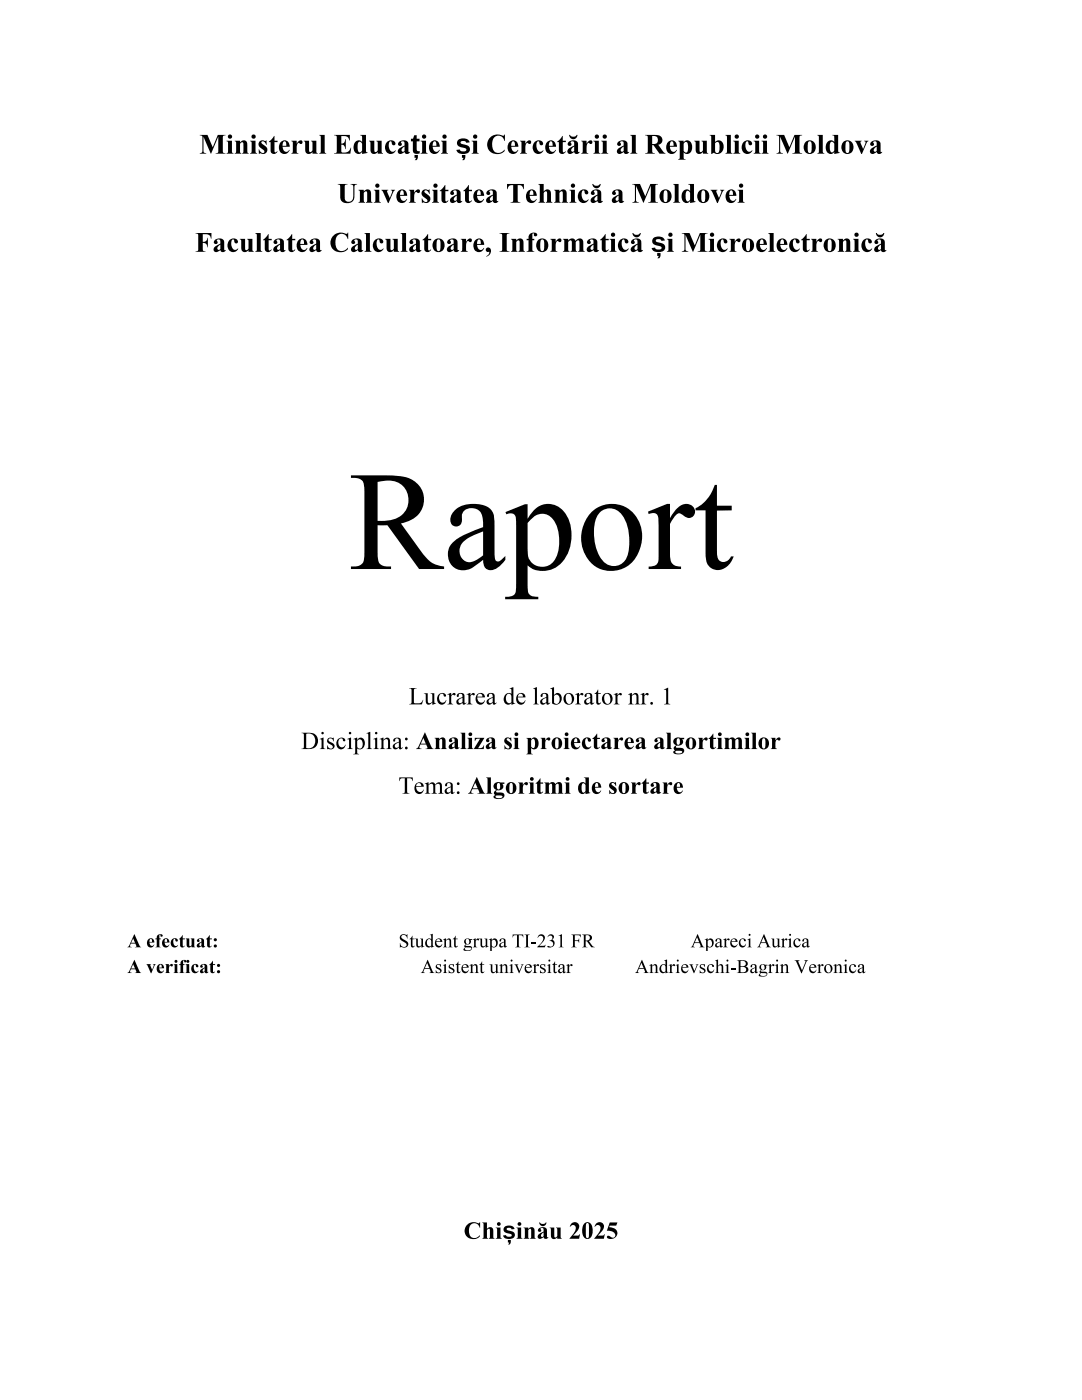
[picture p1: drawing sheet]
<svg xmlns="http://www.w3.org/2000/svg" width="216mm" height="279mm" viewBox="0 0 216 279" stroke-linecap="round" stroke-linejoin="round" font-family="sans-serif">
<g fill="#000">
<path d="M39.9 26.9h1.5l1 2.5 1.1-2.5h1.5l-.5 .2v.5v2.7v.2l.5 .2h-2l.4-.2 .2-.2v-3l-1.5 3.4-1.5-3.4v3l.5 .4h-1.2v-.1a.48 .48 0 0 0 .5-.7v-2.6l-.1-.2zM46.8 28.1h1.1v.3a.8 .8 0 0 1 1-.3 .8 .8 0 0 1 .4 1l.1 1.3 .2 .3h-1.3l.3-.6-.1-1.5-.2-.2-.4 .3v1.6l.2 .4h-1.3l.3-.2v-.4v-1.7zM51.8 28.2a1.24 1.24 0 0 1 1.2-.1l.2-.1v.9a.85 .85 0 0 0-1-.6l-.1 .1 .2 .3a1.5 1.5 0 0 1 1 1.3 1.03 1.03 0 0 1-1.5 .6l-.1 .1-.1-.9a.92 .92 0 0 0 1.1 .7v-.1a1.15 1.15 0 0 0-.8-1l-.3-.6zM54.7 27.1l.1 1h.6v.3h-.6v1.9l.2 .1 .3-.2a.68 .68 0 0 1-.9 .5 .68 .68 0 0 1-.4-.9v-1.4l-.3-.1zM58.1 28.1h1.1v.6a.68 .68 0 0 1 .4-.6 .68 .68 0 0 1 .7 .1 .39 .39 0 0 1-.2 .5 .39 .39 0 0 1-.5-.2l-.3 .3-.1 .7v.9l.3 .3h-1.4l.3-.2v-.4v-1.6zM60.6 28.1h1.1v2l.2 .3 .5-.4-.1-1.6-.2-.3h1v2.3l.3 .3h-1v-.4a.8 .8 0 0 1-1.1 .4 .8 .8 0 0 1-.4-1v-1.3zM63.7 26.9h1.1v3.4l.3 .4h-1.4l.3-.2v-.4v-2.9zM67.4 36.7h1.9l-.5 .3v2.2a.86 .86 0 0 0 .8 1.1 .86 .86 0 0 0 .9-1v-2.1l-.1-.3-.4-.2h1.3l-.5 .4-.1 1.7a1.46 1.46 0 0 1-1 1.7 1.46 1.46 0 0 1-1.8-1v-2.4l-.1-.2zM66.7 26.9h3.1v1.1h-.1a1.15 1.15 0 0 0-1.6-.8v1.5l.6-.3 .3-.6v2l-.4-.8-.5-.1v1.4a1.38 1.38 0 0 0 2-.8l-.2 1.2h-3.2l.4-.2 .1-.5v-2.7zM71.5 37.9h1.1v.3a.8 .8 0 0 1 1-.3 .8 .8 0 0 1 .4 1l.1 1.2 .2 .4h-1.3l.3-.6-.1-1.5-.2-.2-.4 .3v1.6l.2 .4h-1.3l.3-.2v-.4v-1.7zM73.6 28.1h1.1v2l.2 .3 .5-.4v-1.6l-.3-.3h1l.1 2.3 .2 .3h-1v-.4a.8 .8 0 0 1-1.1 .4 .8 .8 0 0 1-.4-1v-1.3zM77.3 28.3a.85 .85 0 0 1 1-.3 .85 .85 0 0 1 .5 .9l-.2 .1-.3-.1-.3-.7a.82 .82 0 0 0-.4 1.3 .72 .72 0 0 0 .4 .7 .72 .72 0 0 0 .9-.2 1 1 0 0 1-.8 .7 1 1 0 0 1-1-.4 1.59 1.59 0 0 1 .2-2z"/>
<path d="M81.6 37.9h1v.6a.68 .68 0 0 1 .5-.6 .68 .68 0 0 1 .7 .1 .39 .39 0 0 1-.2 .5 .39 .39 0 0 1-.5-.2l-.4 .3-.1 .6 .1 1 .3 .3h-1.4l.2-.2 .1-.5v-1.6zM84.3 38a1.24 1.24 0 0 1 1.2-.1l.2-.1v.9a.85 .85 0 0 0-.9-.6l-.1 .1 .1 .3a1.5 1.5 0 0 1 1.1 1.3 1.03 1.03 0 0 1-1.6 .6l-.1 .1-.1-.9a.92 .92 0 0 0 1.1 .7l.1-.1a1.15 1.15 0 0 0-.9-1l-.3-.6zM88.8 36.9l.1 1h.6v.3h-.6v1.9l.2 .1 .3-.2a.68 .68 0 0 1-.9 .5 .68 .68 0 0 1-.4-.9v-1.4l-.3-.1zM93.5 36.9l.1 1h.6v.3h-.6v1.9l.2 .1 .3-.2a.68 .68 0 0 1-.9 .5 .68 .68 0 0 1-.4-.9v-1.4l-.3-.1zM97.8 27.4a2.48 2.48 0 0 1 2.7-.3l.3-.3v1.3h-.2a1.22 1.22 0 0 0-1.3-1 1.22 1.22 0 0 0-1.1 1.3 1.76 1.76 0 0 0 1 2.1l.9-.1 .6-.6a.95 .95 0 0 1-.9 .9 1.95 1.95 0 0 1-2.3-.8 1.95 1.95 0 0 1 .3-2.5zM101.2 36.7h3.3v1.1a1.09 1.09 0 0 0-1.2-.9v3.2l.1 .1 .4 .3h-1.9l.4-.2 .1-.3v-3.1l-.8 .2-.4 .7zM103.8 28.1h1v.6a.68 .68 0 0 1 .4-.6 .68 .68 0 0 1 .8 .1 .39 .39 0 0 1-.3 .5 .39 .39 0 0 1-.5-.2l-.3 .3-.1 .7v.9l.4 .3h-1.4l.2-.2 .1-.4v-1.6zM106.8 28.3a.85 .85 0 0 1 1-.3 .85 .85 0 0 1 .5 .9l-.3 .1-.2-.1-.3-.7a.82 .82 0 0 0-.4 1.3 .72 .72 0 0 0 .4 .7 .72 .72 0 0 0 .9-.2 1 1 0 0 1-.8 .7 1 1 0 0 1-1-.4 1.59 1.59 0 0 1 .2-2zM107.4 36.7h1.1v1.5a.81 .81 0 0 1 1-.3 .81 .81 0 0 1 .4 1l.1 1.2 .2 .4h-1.3l.3-.4v-1.6a.29 .29 0 0 0-.3-.3 .29 .29 0 0 0-.3 .2l-.1 .1v1.6l.2 .4h-1.3l.3-.2v-.4v-2.9zM110.6 37.9h1v.3a.8 .8 0 0 1 1.1-.3 .8 .8 0 0 1 .4 1v1.2l.3 .4h-1.3l.2-.6v-1.5l-.2-.2-.5 .3v1.6l.3 .4h-1.3l.2-.2 .1-.4-.1-1.7zM112.2 27.1l.1 1h.6v.3h-.6v1.9l.2 .1 .3-.2a.68 .68 0 0 1-.8 .5 .68 .68 0 0 1-.5-.9v-1.4l-.3-.1zM116 28.1h1v.6a.68 .68 0 0 1 .5-.6 .68 .68 0 0 1 .7 .1 .39 .39 0 0 1-.2 .5 .39 .39 0 0 1-.5-.2l-.4 .3-.1 .7 .1 .9 .3 .3h-1.4l.2-.2 .1-.4v-1.6z"/>
<path d="M115.8 38.1a.85 .85 0 0 1 1-.3 .85 .85 0 0 1 .5 .9l-.3 .1-.2-.1-.3-.7a.82 .82 0 0 0-.4 1.2 .72 .72 0 0 0 .4 .8 .72 .72 0 0 0 .9-.2 1 1 0 0 1-.8 .7 1 1 0 0 1-1-.4 1.59 1.59 0 0 1 .2-2zM125.8 26.9h1.1v3.4l.3 .4h-1.4l.2-.2 .1-.4v-2.9zM126.2 36.7h1.5l1.1 2.5 1-2.5h1.5l-.5 .2v.4v2.8v.1l.5 .3h-2l.4-.2 .2-.3v-2.9l-1.5 3.4-1.5-3.4v3l.6 .4h-1.3v-.1a.48 .48 0 0 0 .5-.7v-2.6l-.1-.2zM134.3 36.7h1.1v3.4l.3 .4h-1.4l.3-.2v-.4v-2.9zM138.5 28.1h1.1v2l.2 .3 .5-.4v-1.6l-.3-.3h1l.1 2.3 .2 .3h-1v-.4a.8 .8 0 0 1-1.1 .4 .8 .8 0 0 1-.4-1v-1.3zM144.8 26.9h1l.1 3.4 .2 .4h-1.3l.2-.2 .1-.4-.1-2.9zM148.5 28.3a.85 .85 0 0 1 1-.3 .85 .85 0 0 1 .5 .9l-.3 .1-.2-.1-.3-.7a.82 .82 0 0 0-.4 1.3 .72 .72 0 0 0 .4 .7 .72 .72 0 0 0 .9-.2 1 1 0 0 1-.8 .7 1 1 0 0 1-1-.4 1.59 1.59 0 0 1 .2-2zM154.9 26.9h1.6l1 2.5 1-2.5h1.6l-.5 .2-.1 .5v2.7l.1 .2 .5 .2h-2l.4-.2 .1-.2v-3l-1.4 3.4-1.5-3.4v3l.5 .4h-1.3v-.1a.48 .48 0 0 0 .6-.7v-2.6l-.1-.2zM163.1 26.9h1.1v3.4l.3 .4h-1.4l.2-.2 .1-.4v-2.9zM170.6 28.1h1.3l-.2 .3 .5 1.3 .4-.8a.46 .46 0 0 0-.2-.8h.9v.1l-.4 .3-.9 2.2h-.1l-1-2.2zM39 46.5h3.2v1.1h-.1a.96 .96 0 0 0-1.3-.9h-.3v1.6a.91 .91 0 0 0 1-.8v1.9a.93 .93 0 0 0-1-.9v1.5l.5 .3h-2l.5-.3 .1-.4v-2.7l-.1-.2zM45.9 47.9a.85 .85 0 0 1 1-.3 .85 .85 0 0 1 .5 .9l-.3 .1-.2-.1-.3-.7a.82 .82 0 0 0-.4 1.2 .72 .72 0 0 0 .4 .8 .72 .72 0 0 0 .9-.2 1 1 0 0 1-.8 .7 1 1 0 0 1-1-.4 1.59 1.59 0 0 1 .2-2z"/>
<path d="M47.9 47.7h1v1.9l.2 .3 .5-.3v-1.6l-.3-.3h1.1v2.2l.2 .4h-1v-.4a.8 .8 0 0 1-1 .4 .8 .8 0 0 1-.5-1.1v-1.2zM50.9 46.5h1.1v3.4l.3 .4h-1.4l.3-.3v-.3v-2.9zM53.5 46.7l.1 1h.6v.2h-.6v2l.2 .1 .3-.3a.68 .68 0 0 1-.8 .6 .68 .68 0 0 1-.5-.9v-1.5l-.3-.1zM58.2 46.7l.1 1h.6v.2h-.6v2l.2 .1 .3-.3a.68 .68 0 0 1-.8 .6 .68 .68 0 0 1-.5-.9v-1.5l-.3-.1zM66.5 47a2.48 2.48 0 0 1 2.7-.3l.3-.3v1.3h-.1a1.22 1.22 0 0 0-1.4-1 1.22 1.22 0 0 0-1.1 1.3 1.76 1.76 0 0 0 1 2.1l.9-.2 .6-.5a.95 .95 0 0 1-.9 .9 1.95 1.95 0 0 1-2.3-.9 1.95 1.95 0 0 1 .3-2.4zM72.7 46.5h1.1v3.4l.3 .4h-1.4l.3-.3v-.3v-2.9zM74.9 47.9a.85 .85 0 0 1 1-.3 .85 .85 0 0 1 .5 .9l-.3 .1-.2-.1-.3-.7a.82 .82 0 0 0-.4 1.2 .72 .72 0 0 0 .4 .8 .72 .72 0 0 0 .9-.2 1 1 0 0 1-.8 .7 1 1 0 0 1-1-.4 1.59 1.59 0 0 1 .2-2zM76.1 37.9h1.4l-.3 .3 .6 1.3 .3-.8a.46 .46 0 0 0-.1-.8h.8v.1l-.3 .3-1 2.2h-.1l-1-2.2zM76.9 47.7h1v1.9l.2 .3 .5-.3v-1.6l-.3-.3h1.1v2.2l.2 .4h-1v-.4a.8 .8 0 0 1-1.1 .4 .8 .8 0 0 1-.4-1.1v-1.2zM79.9 46.5h1.1v3.4l.3 .4h-1.4l.3-.3v-.3v-2.9zM85.3 46.7l.1 1h.6v.2h-.6v2l.2 .1 .4-.3a.68 .68 0 0 1-.9 .6 .68 .68 0 0 1-.4-.9v-1.5l-.4-.1zM91.9 47.7h1.1v.6a.68 .68 0 0 1 .4-.6 .68 .68 0 0 1 .7 .1 .39 .39 0 0 1-.2 .5 .39 .39 0 0 1-.5-.2l-.3 .3-.1 .6v1l.3 .3h-1.4l.3-.2v-.5v-1.6z"/>
<path d="M97.1 49.5a.66 .66 0 0 1 .8 .2 .66 .66 0 0 1 0 .9l-.4 .4-.5 .2v-.1a.62 .62 0 0 0 .6-.9 .43 .43 0 0 1-.6-.1 .43 .43 0 0 1 .1-.6zM99.7 46.5h1.9l-.4 .2-.1 .4v2.7l.1 .2 .4 .3h-1.9l.4-.3 .1-.4v-2.7l-.1-.2zM102 47.7h1v.3a.8 .8 0 0 1 1.1-.4 .8 .8 0 0 1 .4 1.1v1.2l.2 .4h-1.3l.3-.6v-1.6l-.2-.1-.5 .3v1.6l.3 .4h-1.3l.2-.3v-.3v-1.7zM105.7 46.7a.81 .81 0 0 1 .9-.3 .81 .81 0 0 1 .6 .6 .42 .42 0 0 1-.5 0 .42 .42 0 0 1-.2-.4l-.3 .1v1h.4v.2h-.4v1.8l.1 .4 .3 .2h-1.5l.3-.2 .1-.4v-1.8h-.4v-.2h.4v-.6zM109.8 47.7h1.1v.6a.68 .68 0 0 1 .4-.6 .68 .68 0 0 1 .7 .1 .39 .39 0 0 1-.2 .5 .39 .39 0 0 1-.5-.2l-.3 .3-.1 .6v1l.3 .3h-1.4l.2-.2 .1-.5v-1.6zM112.3 47.7h1.1v.3a.81 .81 0 0 1 .7-.4 .81 .81 0 0 1 .7 .5 .83 .83 0 0 1 1.1-.5 .83 .83 0 0 1 .5 1v1.3l.3 .4h-1.4l.3-.4v-1.6a.31 .31 0 0 0-.2-.3 .31 .31 0 0 0-.4 .2l-.1 .1v1.6l.3 .4h-1.4l.3-.3v-.3v-1.5l-.3-.2-.4 .3v1.6l.3 .4h-1.4l.3-.3v-.3v-1.7zM120.8 46.7v1h.7v.2h-.7l.1 2 .1 .1 .4-.3a.68 .68 0 0 1-.9 .6 .68 .68 0 0 1-.4-.9v-1.5l-.4-.1zM123.8 47.9a.85 .85 0 0 1 1-.3 .85 .85 0 0 1 .5 .9l-.3 .1-.2-.1-.3-.7a.82 .82 0 0 0-.4 1.2 .72 .72 0 0 0 .4 .8 .72 .72 0 0 0 .9-.2 1 1 0 0 1-.8 .7 1 1 0 0 1-1-.4 1.59 1.59 0 0 1 .2-2zM136.1 46.5h1.5l1 2.5 1-2.5h1.6l-.5 .2-.1 .4 .1 2.7v.2l.5 .3h-2l.4-.2 .1-.3v-3l-1.4 3.5-1.5-3.4v2.9l.5 .5h-1.2v-.2a.48 .48 0 0 0 .5-.6v-2.6l-.1-.2zM141.8 37.9h1.4l-.3 .3 .6 1.3 .3-.8a.46 .46 0 0 0-.1-.8h.8v.1l-.3 .3-1 2.2h-.1l-1-2.2zM143.5 47.9a.85 .85 0 0 1 1-.3 .85 .85 0 0 1 .5 .9l-.2 .1-.3-.1-.3-.7a.82 .82 0 0 0-.4 1.2 .72 .72 0 0 0 .5 .8 .72 .72 0 0 0 .8-.2 1 1 0 0 1-.7 .7 1 1 0 0 1-1-.4 1.59 1.59 0 0 1 .1-2zM145.5 47.7h1.1v.6a.68 .68 0 0 1 .4-.6 .68 .68 0 0 1 .7 .1 .39 .39 0 0 1-.2 .5 .39 .39 0 0 1-.5-.2l-.3 .3-.1 .6v1l.3 .3h-1.4l.3-.2v-.5v-1.6z"/>
<path d="M153.3 46.5h1.1v3.4l.3 .4h-1.4l.2-.3 .1-.3v-2.9zM157.9 47.9a.85 .85 0 0 1 1-.3 .85 .85 0 0 1 .6 .9l-.3 .1-.3-.1-.2-.7a.82 .82 0 0 0-.4 1.2 .72 .72 0 0 0 .4 .8 .72 .72 0 0 0 .8-.2 1 1 0 0 1-.7 .7 1 1 0 0 1-1-.4 1.59 1.59 0 0 1 .1-2zM160.9 46.7l.1 1h.6v.2h-.6v2l.2 .1 .3-.3a.68 .68 0 0 1-.9 .6 .68 .68 0 0 1-.4-.9v-1.5l-.3-.1zM161.8 47.7h1.1v.6a.68 .68 0 0 1 .4-.6 .68 .68 0 0 1 .7 .1 .39 .39 0 0 1-.2 .5 .39 .39 0 0 1-.5-.2l-.3 .3-.1 .6v1l.3 .3h-1.4l.3-.2v-.5v-1.6zM167.2 47.7h1v.3a.8 .8 0 0 1 1.1-.4 .8 .8 0 0 1 .4 1.1v1.2l.2 .4h-1.3l.3-.6v-1.6l-.3-.1-.4 .3v1.6l.3 .4h-1.3l.2-.3v-.3v-1.7zM172.3 47.9a.85 .85 0 0 1 1.1-.3 .85 .85 0 0 1 .5 .9l-.3 .1-.2-.1-.3-.7a.82 .82 0 0 0-.4 1.2 .72 .72 0 0 0 .4 .8 .72 .72 0 0 0 .9-.2 1 1 0 0 1-.8 .7 1 1 0 0 1-1-.4 1.59 1.59 0 0 1 .1-2zM142.6 96.8h.5v4.1h2.9v1h-2.9v8.7a1.4 1.4 0 0 0 1.2 1.6 1.4 1.4 0 0 0 1.6-1.2h.5a3.3 3.3 0 0 1-4.1 2.6 2.88 2.88 0 0 1-1.5-3.2v-8.5h-2v-.5a7.5 7.5 0 0 0 3.8-4.6zM129.3 102.1l3.8-1.5h.6v2.8a4.6 4.6 0 0 1 3.2-2.8 1.43 1.43 0 0 1 1.7 1.1 1.43 1.43 0 0 1-1.1 1.7l-1.1-.5a.95 .95 0 0 0-1.7 .1l-1 1.6v6a1.94 1.94 0 0 0 1.4 2.4l.8 .1v.5h-6.5v-.5a1.58 1.58 0 0 0 2-1.9v-7.4a1.13 1.13 0 0 0-.4-1.2 1.13 1.13 0 0 0-1.2-.1l-.4 .1zM81.7 137.3h1.4l-.4 .2-.1 .2v2.3l.1 .3a1.34 1.34 0 0 0 1.8-.6l-.3 .9h-2.5l.4-.2v-.4v-2.4zM84.6 138.4h.8v1.4a.47 .47 0 0 0 .3 .5 .47 .47 0 0 0 .6-.3l-.1-1.4-.3-.2h.8v1.8l.3 .2-.7 .2v-.4a.69 .69 0 0 1-.9 .4 .69 .69 0 0 1-.4-.8l-.1-1.2zM87.5 138.6a.76 .76 0 0 1 .9-.4 .76 .76 0 0 1 .5 .8 .39 .39 0 0 1-.4-.1 .39 .39 0 0 1-.1-.4 .59 .59 0 0 0-.6 .1 .59 .59 0 0 0-.2 .6 .74 .74 0 0 0 .5 1 .74 .74 0 0 0 .9-.5 .92 .92 0 0 1-1 .9 .92 .92 0 0 1-.8-1.1zM89.3 138.6l.7-.3v.5a.61 .61 0 0 1 .7-.5 .25 .25 0 0 1 .1 .4 .25 .25 0 0 1-.4-.1l-.4 .4v1.1l.1 .3 .3 .2h-1.1l.3-.3v-1.3v-.4z"/>
<path d="M93.1 138.6l.8-.3v.5a.61 .61 0 0 1 .7-.5 .25 .25 0 0 1 .1 .4 .25 .25 0 0 1-.4-.1l-.4 .4v1.1l.1 .3 .3 .2h-1.2l.4-.3v-1.3l-.1-.4zM106.4 137.4l.7-.3 .1 3.1 .3 .4h-1.1l.3-.4v-2.3v-.4zM114.8 138.6l.7-.3v.5a.61 .61 0 0 1 .7-.5 .25 .25 0 0 1 .1 .4 .25 .25 0 0 1-.4-.1l-.4 .4v1.1l.1 .3 .3 .2h-1.1l.3-.3v-1.3v-.4zM119.3 137.6l.1 .8h.5v.1h-.5v1.7a.32 .32 0 0 0 .5 0 .5 .5 0 0 1-.5 .4 .5 .5 0 0 1-.4-.6v-1.5l-.4-.1 .4-.3zM122.4 138.6l.8-.3v.5a.61 .61 0 0 1 .7-.5 .25 .25 0 0 1 .1 .4 .25 .25 0 0 1-.4-.1l-.4 .4v1.1l.1 .3 .3 .2h-1.1l.3-.3v-1.3l-.1-.4zM125.3 138.6l.8-.3v.5a.68 .68 0 0 1 .8-.5 .68 .68 0 0 1 .5 .8v1.3l.3 .2h-1.1l.4-.3v-1.1a.47 .47 0 0 0-.3-.6 .47 .47 0 0 0-.6 .3v1.5l.3 .2h-1l.3-.3v-1.3l-.1-.4zM127.8 138.6l.8-.3v.5a.61 .61 0 0 1 .6-.5 .25 .25 0 0 1 .2 .4 .25 .25 0 0 1-.5-.1l-.3 .4v1.1v.3l.3 .2h-1.1l.4-.3v-1.3l-.1-.4zM132.5 137.6l.8-.3v2.9l.1 .2 .3 .2h-1.2l.4-.4v-2.2a.27 .27 0 0 0 0-.3 .27 .27 0 0 0-.4 0zM65.4 147.4l.3-.2h.9v.8a.64 .64 0 0 0-1-.5v.4l.3 .2a.77 .77 0 0 1 .8 .4 .77 .77 0 0 1-.2 .9l-.3 .1-.8 .1-.1-.9a.62 .62 0 0 0 .4 .6 .62 .62 0 0 0 .7-.2l-.1-.3a1.33 1.33 0 0 1-1-1.1zM67.4 147.5a.76 .76 0 0 1 .9-.3 .76 .76 0 0 1 .5 .7 .39 .39 0 0 1-.4-.1 .39 .39 0 0 1-.1-.4 .59 .59 0 0 0-.6 .1 .59 .59 0 0 0-.2 .7 .74 .74 0 0 0 .5 .9 .74 .74 0 0 0 .9-.5 .92 .92 0 0 1-1 1 .92 .92 0 0 1-.8-1.2zM73.1 146.3l.8-.2v3.1l.3 .3h-1l.3-.3v-2.4l-.1-.4zM75.7 147.5l.8-.3v.5a.68 .68 0 0 1 .9-.5 .68 .68 0 0 1 .4 .8l.1 1.3 .3 .2h-1.1l.3-.3v-1.1a.47 .47 0 0 0-.3-.6 .47 .47 0 0 0-.6 .3v1.5l.4 .2h-1.1l.3-.3v-1.3l-.1-.3z"/>
<path d="M79.7 155.1h2.6l.1 .8-.4-.5-.8-.1 .1 2.8 .4 .3h-1.4l.5-.3v-2.8a.82 .82 0 0 0-1.2 .6zM84.7 156.4l.8-.3v.5a.7 .7 0 0 1 .7-.5 .7 .7 0 0 1 .6 .5 .7 .7 0 0 1 .9-.5 .7 .7 0 0 1 .5 .8v1.3l.3 .2h-1.1l.4-.3v-1.1a.47 .47 0 0 0-.4-.6 .47 .47 0 0 0-.5 .5v1.3l.3 .2h-1.1l.3-.3 .1-1.1a.49 .49 0 0 0-.4-.6 .49 .49 0 0 0-.6 .3v1.4l.4 .3h-1.1l.3-.3v-1.3l-.1-.3zM86.7 147.2h.9v.3a.7 .7 0 0 1 1-.3 .7 .7 0 0 1 .3 .9v1.1l.3 .3h-1.2l.2-.5v-1.4l-.2-.1-.4 .3 .1 1.4 .2 .3h-1.2l.2-.2 .1-.3v-1.5zM91.9 146.2h.9v3l.3 .3h-1.2l.2-.2v-.3v-2.5zM94.7 147.2h1.9l-1.2 2.1a.99 .99 0 0 0 1.2-.6l-.1 .8h-1.9l1.2-2.1a.8 .8 0 0 0-1.1 .5zM97 155.1h1v3l.2 .3h-1.2l.2-.2 .1-.3v-2.5zM100.8 147.4l.3-.2 .7 .1 .2-.1v.7a.66 .66 0 0 0-.9-.4l.1 .3a1.17 1.17 0 0 1 .9 1.4 1.1 1.1 0 0 1-1.3 .3l-.1 .1-.1-.8a.71 .71 0 0 0 1 .4 1.34 1.34 0 0 0-.8-.9l-.2-.4zM103.4 156.2h.9v.5a.6 .6 0 0 1 .4-.5 .6 .6 0 0 1 .6 .1 .39 .39 0 0 1-.2 .4 .39 .39 0 0 1-.5-.2l-.2 .5-.1 .9v.3l.3 .2h-1.2l.2-.2 .1-.3-.1-1.4zM107.8 155.3v.9h.6v.2h-.6l.1 1.6 .1 .2 .3-.3a.6 .6 0 0 1-.7 .5 .6 .6 0 0 1-.4-.8v-1.2l-.3-.1zM107.9 147.2h.9v.6a.6 .6 0 0 1 .4-.6 .6 .6 0 0 1 .6 .1 .39 .39 0 0 1-.3 .5 .39 .39 0 0 1-.4-.2l-.3 .5v.9v.3l.3 .2h-1.2l.2-.2v-.3v-1.4zM108.6 156.2h.9v.2a.73 .73 0 0 1 1.3 .1 .72 .72 0 0 1 .9-.4 .72 .72 0 0 1 .5 .9v1.1l.2 .3h-1.2l.3-.3v-1.4a.27 .27 0 0 0-.2-.3 .27 .27 0 0 0-.3 .2l-.1 1.5 .2 .3h-1.2l.3-.5-.1-1.3-.2-.2-.4 .3v1.4l.3 .3h-1.2l.2-.2 .1-.3-.1-1.5zM116.6 147.4a.77 .77 0 0 1 .8-.2 .77 .77 0 0 1 .5 .7l-.1 .1a.45 .45 0 0 1-.5-.1 .45 .45 0 0 1-.1-.5l-.1-.1a1.01 1.01 0 0 0-.1 1.7 .69 .69 0 0 0 1 0 1.03 1.03 0 0 1-1.4 .5 1.03 1.03 0 0 1-.5-1.4z"/>
<path d="M119.1 146.4l.1 .8h.5v.3h-.5v1.6l.1 .1 .3-.2a.6 .6 0 0 1-.7 .5 .6 .6 0 0 1-.4-.8v-1.2l-.3-.1zM121.7 156.3l.3-.2 .7 .1 .2-.1v.8a.66 .66 0 0 0-.9-.5l.1 .3a1.17 1.17 0 0 1 .9 1.4 1.1 1.1 0 0 1-1.3 .3l-.1 .1v-.8a.71 .71 0 0 0 .9 .5 1.34 1.34 0 0 0-.8-1l-.2-.4zM122.4 147.2h.9v.6a.6 .6 0 0 1 .4-.6 .6 .6 0 0 1 .6 .1 .39 .39 0 0 1-.2 .5 .39 .39 0 0 1-.5-.2l-.2 .5-.1 .9v.3l.3 .2h-1.2l.2-.2 .1-.3-.1-1.4zM125.9 156.2h.9v.5a.6 .6 0 0 1 .4-.5 .6 .6 0 0 1 .6 .1 .39 .39 0 0 1-.2 .4 .39 .39 0 0 1-.5-.2l-.2 .5-.1 .9v.3l.3 .2h-1.2l.2-.2v-.3v-1.4zM128.9 155.3l.1 .9h.5v.2h-.5v1.6l.1 .2 .3-.3a.6 .6 0 0 1-.7 .5 .6 .6 0 0 1-.4-.8v-1.2l-.3-.1zM132.2 156.2h.9v.5a.6 .6 0 0 1 .4-.5 .6 .6 0 0 1 .6 .1 .39 .39 0 0 1-.2 .4 .39 .39 0 0 1-.5-.2l-.2 .5-.1 .9v.3l.3 .2h-1.2l.2-.2 .1-.3-.1-1.4zM132.9 146.2h.9v3l.3 .3h-1.2l.2-.2 .1-.3-.1-2.5zM139.3 147.2h.9v.6a.6 .6 0 0 1 .4-.6 .6 .6 0 0 1 .6 .1 .39 .39 0 0 1-.3 .5 .39 .39 0 0 1-.4-.2l-.3 .5v.9v.3l.3 .2h-1.2l.2-.2v-.3v-1.4zM142.3 146.4v.8h.6v.3h-.6l.1 1.6 .1 .1 .3-.2a.6 .6 0 0 1-.8 .5 .6 .6 0 0 1-.3-.8v-1.2l-.3-.1zM144.5 147.2h.9v.3a.73 .73 0 0 1 1.3 .1 .72 .72 0 0 1 .9-.4 .72 .72 0 0 1 .4 .9v1.1l.3 .3h-1.2l.3-.3v-1.4a.27 .27 0 0 0-.3-.3 .27 .27 0 0 0-.3 .2l-.1 1.5 .3 .3h-1.2l.2-.5v-1.4l-.2-.1-.4 .3v1.4l.2 .3h-1.1l.2-.2v-.3v-1.5zM149.9 146.2h.9v3l.3 .3h-1.2l.2-.2 .1-.3-.1-2.5zM153.8 147.2h.9v.6a.6 .6 0 0 1 .4-.6 .6 .6 0 0 1 .6 .1 .39 .39 0 0 1-.2 .5 .39 .39 0 0 1-.5-.2l-.2 .5-.1 .9v.3l.3 .2h-1.2l.2-.2 .1-.3v-1.4z"/>
<path d="M45.5 27.3a.43 .43 0 0 1 .8 0 .43 .43 0 0 1-.8 0zM45.2 28.1h1.1v2.2l.3 .4h-1.4l.3-.2v-.4v-1.7z"/>
<path d="M50.2 27.3a.43 .43 0 0 1 .8 0 .43 .43 0 0 1-.8 0zM49.9 28.1h1.1v2.2l.3 .4h-1.4l.3-.2v-.4v-1.7z"/>
<path d="M56 28.4a1.04 1.04 0 0 1 1.3-.3 1.04 1.04 0 0 1 .5 1.2h-1.4a.74 .74 0 0 0 .2 .8 .74 .74 0 0 0 .9 0l.2-.2h.1a1.15 1.15 0 0 1-1.5 .7 1.15 1.15 0 0 1-.6-1.5zM56.6 28.2l-.1 .3-.1 .6h.7l-.1-.8z"/>
<path d="M71.9 26.9h1.1v3.2l.3 .4-1 .2v-.4a.92 .92 0 0 1-1.1 .4 .92 .92 0 0 1-.6-1 1.2 1.2 0 0 1 .1-1.2 1.2 1.2 0 0 1 1.2-.4l.4 .2-.1-1.1zM71.6 28.3a2.03 2.03 0 0 0 .1 2.1h.3l.3-.4v-1.3l-.4-.4z"/>
<path d="M74.9 37.1a.43 .43 0 0 1 .8 0 .43 .43 0 0 1-.8 0zM74.6 37.9h1.1v2.2l.3 .4h-1.4l.3-.2v-.4v-1.7z"/>
<path d="M79.6 28.4a1.06 1.06 0 0 1 1.2-.4 1.06 1.06 0 0 1 .7 1v1.3h.3a.53 .53 0 0 1-.6 .4 .53 .53 0 0 1-.5-.4 .72 .72 0 0 1-.7 .5 .72 .72 0 0 1-.6-.6l.2-.5 1.1-.7v-.5a.34 .34 0 0 0-.5-.3 .34 .34 0 0 0 0 .6 .4 .4 0 0 1-.6 .3 .4 .4 0 0 1 0-.7zM80.4 29.5a.37 .37 0 0 0-.3 .6 .37 .37 0 0 0 .6 0v-.9z"/>
<path d="M79.4 38.2a1.04 1.04 0 0 1 1.3-.3 1.04 1.04 0 0 1 .5 1.2h-1.4a.74 .74 0 0 0 .3 .8 .74 .74 0 0 0 .9 0l.2-.2a1.15 1.15 0 0 1-1.5 .7 1.15 1.15 0 0 1-.6-1.5zM80.1 38l-.2 .3-.1 .6h.8l-.1-.8z"/>
<path d="M82.7 27h.4v.7h.6v.5h-.6v1.6l.2 .4 .4-.1v.5a.87 .87 0 0 1-1.3-.6v-1.8h-.4v-.5h.4zM82.7 30.9h.7v.6l-.3 .5h-.3l.2-.5h-.3z"/>
<path d="M84.2 27.3a.45 .45 0 0 1 .9 0 .45 .45 0 0 1-.9 0zM83.9 28.1h1.1v2.2l.3 .4h-1.4l.3-.2v-.4v-1.7z"/>
<path d="M86.5 37.1a.43 .43 0 0 1 .8 0 .43 .43 0 0 1-.8 0zM86.2 37.9h1.1v2.2l.3 .4h-1.4l.3-.2v-.4v-1.7z"/>
<path d="M85.9 28.4a1.04 1.04 0 0 1 1.3-.3 1.04 1.04 0 0 1 .6 1.2h-1.5a.74 .74 0 0 0 .3 .8 .74 .74 0 0 0 .9 0l.2-.2h.1a1.15 1.15 0 0 1-1.6 .7 1.15 1.15 0 0 1-.6-1.5zM86.6 28.2l-.2 .3-.1 .6h.8l-.1-.8z"/>
<path d="M88.3 27.3a.43 .43 0 0 1 .8 0 .43 .43 0 0 1-.8 0zM88 28.1h1.1v2.2l.3 .4h-1.4l.3-.2v-.4v-1.7z"/>
<path d="M91.3 28a1.47 1.47 0 0 1 2.4 .4l-.7 .1a.65 .65 0 0 0-1.1-.1l.1 .3 .6 .1a.95 .95 0 0 1 1.1 .6 .95 .95 0 0 1-.5 1.2 1.63 1.63 0 0 1-2.1-.7l.6-.1a.77 .77 0 0 0 1.4 .1l-.3-.3a1.54 1.54 0 0 1-1.6-.9zM92.2 30.9h.7l-.1 .6-.2 .5h-.4l.3-.5h-.3z"/>
<path d="M94.4 27.3a.43 .43 0 0 1 .8 0 .43 .43 0 0 1-.8 0zM94.1 28.1h1.1v2.2l.3 .4h-1.4l.3-.2v-.4v-1.7z"/>
<path d="M94.8 38.2a1.04 1.04 0 0 1 1.3-.3 1.04 1.04 0 0 1 .5 1.2h-1.4a.74 .74 0 0 0 .2 .8 .74 .74 0 0 0 .9 0l.2-.2h.1a1.15 1.15 0 0 1-1.5 .7 1.15 1.15 0 0 1-.6-1.5zM95.4 38l-.2 .3v.6h.7l-.1-.8z"/>
<path d="M101.6 28.4a1.04 1.04 0 0 1 1.3-.3 1.04 1.04 0 0 1 .5 1.2h-1.4a.74 .74 0 0 0 .3 .8 .74 .74 0 0 0 .8 0l.2-.2h.1a1.15 1.15 0 0 1-1.5 .7 1.15 1.15 0 0 1-.6-1.5zM102.3 28.2l-.2 .3-.1 .6h.8l-.2-.8z"/>
<path d="M105.3 38.2a1.04 1.04 0 0 1 1.3-.3 1.04 1.04 0 0 1 .5 1.2h-1.4a.74 .74 0 0 0 .3 .8 .74 .74 0 0 0 .8 0l.2-.2h.1a1.15 1.15 0 0 1-1.5 .7 1.15 1.15 0 0 1-.6-1.5zM105.9 38l-.1 .3-.1 .6h.7l-.1-.8z"/>
<path d="M109.1 28.4a1.04 1.04 0 0 1 1.3-.3 1.04 1.04 0 0 1 .6 1.2h-1.5a.74 .74 0 0 0 .3 .8 .74 .74 0 0 0 .9 0l.2-.2h.1a1.15 1.15 0 0 1-1.6 .7 1.15 1.15 0 0 1-.6-1.5zM109.8 28.2l-.2 .3-.1 .6h.8l-.1-.8z"/>
<path d="M113.9 37.1a.45 .45 0 0 1 .9 0 .45 .45 0 0 1-.9 0zM113.6 37.9h1.1v2.2l.3 .4h-1.4l.3-.2v-.4v-1.7z"/>
<path d="M113.4 28.4a1.06 1.06 0 0 1 1.2-.4 1.06 1.06 0 0 1 .7 1l.1 1.3h.2a.53 .53 0 0 1-.5 .4 .53 .53 0 0 1-.5-.4 .72 .72 0 0 1-.7 .5 .72 .72 0 0 1-.7-.6l.3-.5 1.1-.7v-.5a.34 .34 0 0 0-.5-.3 .34 .34 0 0 0-.1 .6 .4 .4 0 0 1-.6 .3 .4 .4 0 0 1 0-.7zM114.2 29.5a.37 .37 0 0 0-.2 .6 .37 .37 0 0 0 .6 0v-.9zM113.6 26.9h.1a.77 .77 0 0 0 1.4 0h.1a.84 .84 0 0 1-.8 .9 .84 .84 0 0 1-.8-.9z"/>
<path d="M118.7 27.3a.43 .43 0 0 1 .8 0 .43 .43 0 0 1-.8 0zM118.4 28.1h1.1v2.2l.3 .4h-1.4l.3-.2v-.4v-1.7z"/>
<path d="M120.2 27.3a.45 .45 0 0 1 .9 0 .45 .45 0 0 1-.9 0zM120 28.1h1.1v2.2l.3 .4h-1.4l.2-.2 .1-.4v-1.7z"/>
<path d="M123.3 28.4a1.06 1.06 0 0 1 1.2-.4 1.06 1.06 0 0 1 .7 1v1.3h.3a.53 .53 0 0 1-.5 .4 .53 .53 0 0 1-.6-.4 .72 .72 0 0 1-.7 .5 .72 .72 0 0 1-.6-.6l.2-.5 1.1-.7v-.5a.34 .34 0 0 0-.4-.3 .34 .34 0 0 0-.1 .6 .4 .4 0 0 1-.6 .3 .4 .4 0 0 1 0-.7zM124.1 29.5a.37 .37 0 0 0-.3 .6 .37 .37 0 0 0 .6 0v-.9z"/>
<path d="M128.7 26.9h1.8a1.24 1.24 0 0 1 1.7 1.3l-.3 .4-.5 .3 1.4 1.8h-1.2l-1.2-1.7h-.3v1.3l.1 .2 .5 .2h-2l.5-.2 .1-.5-.1-2.7v-.2zM130.1 27.1v1.6a.86 .86 0 0 0 1.2-.8 .86 .86 0 0 0-1.2-.8z"/>
<path d="M132.1 38a1.3 1.3 0 0 1 1.9 1.2 1.3 1.3 0 0 1-1.9 1.1 1.55 1.55 0 0 1 0-2.3zM132.6 38.1l-.2 .6a1.5 1.5 0 0 0 .4 1.6h.1a2.44 2.44 0 0 0 0-2.3z"/>
<path d="M133.3 28.4a1.04 1.04 0 0 1 1.2-.3 1.04 1.04 0 0 1 .6 1.2h-1.4a.74 .74 0 0 0 .2 .8 .74 .74 0 0 0 .9 0l.2-.2h.1a1.15 1.15 0 0 1-1.5 .7 1.15 1.15 0 0 1-.6-1.5zM133.9 28.2l-.2 .3v.6h.7l-.1-.8z"/>
<path d="M135.3 28.1h1.1v.3a.93 .93 0 0 1 1.1-.3 .93 .93 0 0 1 .6 1 1.11 1.11 0 0 1-.3 1.3 1.11 1.11 0 0 1-1.2 .1l-.2-.1v1.1l.4 .4h-1.5l.3-.2v-.4v-2.9zM136.5 28.5l-.1 .2v1.4l.2 .2a.35 .35 0 0 0 .6 0l.1-1.3a.57 .57 0 0 0-.4-.7z"/>
<path d="M137.3 36.7h1.2v3.2l.3 .4-1.1 .2v-.4a.92 .92 0 0 1-1.1 .4 .92 .92 0 0 1-.6-1 1.2 1.2 0 0 1 .2-1.2 1.2 1.2 0 0 1 1.2-.4l.3 .2v-1.1zM137 38.1a2.03 2.03 0 0 0 .1 2.1h.3l.3-.4v-1.3l-.3-.4z"/>
<path d="M139.6 38a1.3 1.3 0 0 1 1.9 1.2 1.3 1.3 0 0 1-1.9 1.1 1.55 1.55 0 0 1 0-2.3zM140.1 38.1l-.2 .6a1.5 1.5 0 0 0 .4 1.6h.1a2.44 2.44 0 0 0 0-2.3z"/>
<path d="M141.6 26.9h1.1v1.4a1.05 1.05 0 0 1 1.3-.1 1.05 1.05 0 0 1 .4 1.3 1.21 1.21 0 0 1-.7 1.1 1.21 1.21 0 0 1-1.3-.1l-.5 .2v-3.4zM142.8 28.4l-.1 .2v1.1a.48 .48 0 0 0 .1 .7 .48 .48 0 0 0 .6-.1 2.42 2.42 0 0 0-.1-1.9z"/>
<path d="M145.1 38.2a1.04 1.04 0 0 1 1.3-.3 1.04 1.04 0 0 1 .5 1.2h-1.4a.74 .74 0 0 0 .3 .8 .74 .74 0 0 0 .8 0l.2-.2h.1a1.15 1.15 0 0 1-1.5 .7 1.15 1.15 0 0 1-.6-1.5zM145.8 38l-.2 .3-.1 .6h.8l-.2-.8z"/>
<path d="M146.6 27.3a.43 .43 0 0 1 .8 0 .43 .43 0 0 1-.8 0zM146.3 28.1h1.1v2.2l.3 .4h-1.4l.3-.2v-.4v-1.7z"/>
<path d="M147.5 37.1a.43 .43 0 0 1 .8 0 .43 .43 0 0 1-.8 0zM147.2 37.9h1.1v2.2l.3 .4h-1.4l.2-.2 .1-.4v-1.7z"/>
<path d="M150.7 27.3a.43 .43 0 0 1 .8 0 .43 .43 0 0 1-.8 0zM150.4 28.1h1.1v2.2l.3 .4h-1.4l.2-.2 .1-.4v-1.7z"/>
<path d="M152.2 27.3a.45 .45 0 0 1 .9 0 .45 .45 0 0 1-.9 0zM152 28.1h1l.1 2.2 .3 .4h-1.4l.2-.2 .1-.4v-1.7z"/>
<path d="M160.9 28.2a1.3 1.3 0 0 1 1.9 1.2 1.3 1.3 0 0 1-2 1.1 1.55 1.55 0 0 1 .1-2.3zM161.3 28.3l-.1 .7a1.5 1.5 0 0 0 .4 1.5h.1a2.44 2.44 0 0 0 0-2.3z"/>
<path d="M166.1 26.9h1.1v3.2l.4 .4-1.1 .2v-.4a.92 .92 0 0 1-1.1 .4 .92 .92 0 0 1-.6-1 1.2 1.2 0 0 1 .2-1.2 1.2 1.2 0 0 1 1.2-.4l.3 .2-.1-1.1zM165.8 28.3a2.03 2.03 0 0 0 .1 2.1h.3l.3-.4v-1.3l-.3-.4z"/>
<path d="M168.4 28.2a1.3 1.3 0 0 1 1.9 1.2 1.3 1.3 0 0 1-1.9 1.1 1.55 1.55 0 0 1 0-2.3zM168.9 28.3l-.2 .7a1.5 1.5 0 0 0 .4 1.5h.1a2.44 2.44 0 0 0 0-2.3z"/>
<path d="M173.8 28.4a1.06 1.06 0 0 1 1.2-.4 1.06 1.06 0 0 1 .7 1v1.3h.3a.53 .53 0 0 1-.5 .4 .53 .53 0 0 1-.6-.4 .72 .72 0 0 1-.7 .5 .72 .72 0 0 1-.6-.6l.2-.5 1.1-.7v-.5a.34 .34 0 0 0-.5-.3 .34 .34 0 0 0 0 .6 .4 .4 0 0 1-.6 .3 .4 .4 0 0 1 0-.7zM174.6 29.5a.37 .37 0 0 0-.3 .6 .37 .37 0 0 0 .6 0v-.9z"/>
<path d="M42.8 48a1.06 1.06 0 0 1 1.2-.4 1.06 1.06 0 0 1 .7 1l.1 1.2 .2 .1a.53 .53 0 0 1-.5 .4 .53 .53 0 0 1-.5-.4 .72 .72 0 0 1-.7 .4 .72 .72 0 0 1-.7-.5l.3-.5 1.1-.7v-.5a.34 .34 0 0 0-.5-.3 .34 .34 0 0 0-.1 .6 .4 .4 0 0 1-.6 .2 .4 .4 0 0 1 0-.6zM43.6 49.1a.37 .37 0 0 0-.2 .6 .37 .37 0 0 0 .6 0v-.9z"/>
<path d="M54.7 48a1.06 1.06 0 0 1 1.2-.4 1.06 1.06 0 0 1 .8 1v1.2l.2 .1a.53 .53 0 0 1-.5 .4 .53 .53 0 0 1-.5-.4 .72 .72 0 0 1-.7 .4 .72 .72 0 0 1-.7-.5l.3-.5 1.1-.7v-.5a.34 .34 0 0 0-.5-.3 .34 .34 0 0 0-.1 .6 .4 .4 0 0 1-.6 .2 .4 .4 0 0 1 0-.6zM55.5 49.1a.37 .37 0 0 0-.2 .6 .37 .37 0 0 0 .6 0v-.9z"/>
<path d="M59.5 48a1.04 1.04 0 0 1 1.3-.3 1.04 1.04 0 0 1 .5 1.2h-1.4a.74 .74 0 0 0 .3 .8 .74 .74 0 0 0 .9 0l.2-.2a1.15 1.15 0 0 1-1.5 .7 1.15 1.15 0 0 1-.6-1.5zM60.2 47.8l-.2 .3-.1 .6h.8l-.1-.8z"/>
<path d="M61.9 48a1.06 1.06 0 0 1 1.2-.4 1.06 1.06 0 0 1 .8 1v1.2l.2 .1a.53 .53 0 0 1-.5 .4 .53 .53 0 0 1-.5-.4 .72 .72 0 0 1-.7 .4 .72 .72 0 0 1-.7-.5l.3-.5 1.1-.7v-.5a.34 .34 0 0 0-.5-.3 .34 .34 0 0 0 0 .6 .4 .4 0 0 1-.7 .2 .4 .4 0 0 1 0-.6zM62.7 49.1a.37 .37 0 0 0-.2 .6 .37 .37 0 0 0 .6 0v-.9z"/>
<path d="M70.2 48a1.06 1.06 0 0 1 1.2-.4 1.06 1.06 0 0 1 .8 1v1.2l.2 .1a.53 .53 0 0 1-.5 .4 .53 .53 0 0 1-.5-.4 .72 .72 0 0 1-.7 .4 .72 .72 0 0 1-.7-.5l.3-.5 1.1-.7v-.5a.34 .34 0 0 0-.5-.3 .34 .34 0 0 0 0 .6 .4 .4 0 0 1-.7 .2 .4 .4 0 0 1 0-.6zM71 49.1a.37 .37 0 0 0-.2 .6 .37 .37 0 0 0 .6 0v-.9z"/>
<path d="M81.9 48a1.06 1.06 0 0 1 1.2-.4 1.06 1.06 0 0 1 .7 1v1.2l.2 .1a.53 .53 0 0 1-.5 .4 .53 .53 0 0 1-.5-.4 .72 .72 0 0 1-.7 .4 .72 .72 0 0 1-.7-.5l.3-.5 1.1-.7v-.5a.34 .34 0 0 0-.5-.3 .34 .34 0 0 0 0 .6 .4 .4 0 0 1-.6 .2 .4 .4 0 0 1 0-.6zM82.6 49.1a.37 .37 0 0 0-.2 .6 .37 .37 0 0 0 .6 0v-.9z"/>
<path d="M86.8 47.8a1.3 1.3 0 0 1 1.9 1.2 1.3 1.3 0 0 1-1.9 1.1 1.55 1.55 0 0 1 0-2.3zM87.3 47.9l-.2 .6a1.5 1.5 0 0 0 .4 1.6h.1a2.44 2.44 0 0 0 0-2.3z"/>
<path d="M89.4 48a1.06 1.06 0 0 1 1.2-.4 1.06 1.06 0 0 1 .7 1v1.2l.3 .1a.53 .53 0 0 1-.5 .4 .53 .53 0 0 1-.6-.4 .72 .72 0 0 1-.7 .4 .72 .72 0 0 1-.6-.5l.2-.5 1.1-.7v-.5a.34 .34 0 0 0-.5-.3 .34 .34 0 0 0 0 .6 .4 .4 0 0 1-.6 .2 .4 .4 0 0 1 0-.6zM90.2 49.1a.37 .37 0 0 0-.3 .6 .37 .37 0 0 0 .6 0v-.9z"/>
<path d="M90 38.2a1.06 1.06 0 0 1 1.2-.4 1.06 1.06 0 0 1 .7 1v1.3h.3a.53 .53 0 0 1-.5 .4 .53 .53 0 0 1-.6-.4 .72 .72 0 0 1-.7 .4 .72 .72 0 0 1-.6-.5l.2-.5 1.1-.7v-.5a.34 .34 0 0 0-.5-.3 .34 .34 0 0 0 0 .6 .4 .4 0 0 1-.6 .2 .4 .4 0 0 1 0-.6zM90.8 39.3a.37 .37 0 0 0-.3 .6 .37 .37 0 0 0 .6 0v-.9z"/>
<path d="M94.8 48a1.04 1.04 0 0 1 1.3-.3 1.04 1.04 0 0 1 .5 1.2h-1.4a.74 .74 0 0 0 .3 .8 .74 .74 0 0 0 .8 0l.2-.2h.1a1.15 1.15 0 0 1-1.5 .7 1.15 1.15 0 0 1-.6-1.5zM95.5 47.8l-.2 .3-.1 .6h.7l-.1-.8z"/>
<path d="M97.2 38.2a1.06 1.06 0 0 1 1.2-.4 1.06 1.06 0 0 1 .7 1v1.3h.3a.53 .53 0 0 1-.5 .4 .53 .53 0 0 1-.6-.4 .72 .72 0 0 1-.7 .4 .72 .72 0 0 1-.6-.5l.2-.5 1.1-.7v-.5a.34 .34 0 0 0-.4-.3 .34 .34 0 0 0-.1 .6 .4 .4 0 0 1-.6 .2 .4 .4 0 0 1 0-.6zM98 39.3a.37 .37 0 0 0-.3 .6 .37 .37 0 0 0 .6 0v-.9z"/>
<path d="M107.5 47.8a1.3 1.3 0 0 1 1.9 1.2 1.3 1.3 0 0 1-1.9 1.1 1.55 1.55 0 0 1 0-2.3zM108 47.9l-.2 .6a1.5 1.5 0 0 0 .4 1.6h.1a2.44 2.44 0 0 0 0-2.3z"/>
<path d="M117.3 48a1.06 1.06 0 0 1 1.2-.4 1.06 1.06 0 0 1 .7 1v1.2l.3 .1a.53 .53 0 0 1-.5 .4 .53 .53 0 0 1-.6-.4 .72 .72 0 0 1-.7 .4 .72 .72 0 0 1-.6-.5l.2-.5 1.1-.7v-.5a.34 .34 0 0 0-.5-.3 .34 .34 0 0 0 0 .6 .4 .4 0 0 1-.6 .2 .4 .4 0 0 1 0-.6zM118.1 49.1a.37 .37 0 0 0-.3 .6 .37 .37 0 0 0 .6 0v-.9z"/>
<path d="M118.1 38.2a1.06 1.06 0 0 1 1.2-.4 1.06 1.06 0 0 1 .7 1v1.3h.2a.53 .53 0 0 1-.5 .4 .53 .53 0 0 1-.5-.4 .72 .72 0 0 1-.7 .4 .72 .72 0 0 1-.7-.5l.3-.5 1.1-.7v-.5a.34 .34 0 0 0-.5-.3 .34 .34 0 0 0 0 .6 .4 .4 0 0 1-.6 .2 .4 .4 0 0 1 0-.6zM118.8 39.3a.37 .37 0 0 0-.2 .6 .37 .37 0 0 0 .6 0v-.9zM118.2 36.7h.2a.77 .77 0 0 0 1.3 0h.2a.84 .84 0 0 1-.9 .9 .84 .84 0 0 1-.8-.9z"/>
<path d="M121.9 46.8a.45 .45 0 0 1 .9 0 .45 .45 0 0 1-.9 0zM121.6 47.7h1.1v2.2l.3 .4h-1.4l.3-.3v-.3v-1.7z"/>
<path d="M122.3 38.2a1.06 1.06 0 0 1 1.2-.4 1.06 1.06 0 0 1 .7 1v1.3h.3a.53 .53 0 0 1-.5 .4 .53 .53 0 0 1-.6-.4 .72 .72 0 0 1-.7 .4 .72 .72 0 0 1-.6-.5l.2-.5 1.1-.7v-.5a.34 .34 0 0 0-.5-.3 .34 .34 0 0 0 0 .6 .4 .4 0 0 1-.6 .2 .4 .4 0 0 1 0-.6zM123.1 39.3a.37 .37 0 0 0-.3 .6 .37 .37 0 0 0 .6 0v-.9z"/>
<path d="M126.1 48a1.06 1.06 0 0 1 1.2-.4 1.06 1.06 0 0 1 .7 1v1.2l.2 .1a.53 .53 0 0 1-.5 .4 .53 .53 0 0 1-.5-.4 .72 .72 0 0 1-.7 .4 .72 .72 0 0 1-.7-.5l.3-.5 1.1-.7v-.5a.34 .34 0 0 0-.5-.3 .34 .34 0 0 0 0 .6 .4 .4 0 0 1-.6 .2 .4 .4 0 0 1 0-.6zM126.8 49.1a.37 .37 0 0 0-.2 .6 .37 .37 0 0 0 .6 0v-.9zM126.2 46.5h.2a.77 .77 0 0 0 1.3 0h.2a.84 .84 0 0 1-.9 .9 .84 .84 0 0 1-.8-.9z"/>
<path d="M130.3 47.6a1.47 1.47 0 0 1 2.4 .4l-.7 .1a.65 .65 0 0 0-1.2-.1l.2 .2 .5 .2a.95 .95 0 0 1 1.1 .6 .95 .95 0 0 1-.4 1.2 1.63 1.63 0 0 1-2.2-.7l.7-.1a.77 .77 0 0 0 1.3 .1l-.3-.3a1.54 1.54 0 0 1-1.5-.9zM131.1 50.5h.7v.5l-.3 .5h-.3l.2-.4h-.3z"/>
<path d="M133.3 46.8a.45 .45 0 0 1 .9 0 .45 .45 0 0 1-.9 0zM133.1 47.7h1.1v2.2l.3 .4h-1.4l.2-.3 .1-.3v-1.7z"/>
<path d="M141.7 46.8a.43 .43 0 0 1 .8 0 .43 .43 0 0 1-.8 0zM141.4 47.7h1.1v2.2l.3 .4h-1.4l.2-.3 .1-.3v-1.7z"/>
<path d="M148.5 47.8a1.3 1.3 0 0 1 2 1.2 1.3 1.3 0 0 1-2 1.1 1.55 1.55 0 0 1 0-2.3zM149 47.9l-.1 .6a1.5 1.5 0 0 0 .4 1.6h.1a2.44 2.44 0 0 0 0-2.3z"/>
<path d="M151.2 48a1.04 1.04 0 0 1 1.3-.3 1.04 1.04 0 0 1 .5 1.2h-1.4a.74 .74 0 0 0 .3 .8 .74 .74 0 0 0 .9 0l.1-.2h.1a1.15 1.15 0 0 1-1.5 .7 1.15 1.15 0 0 1-.6-1.5zM151.9 47.8l-.2 .3-.1 .6h.8l-.1-.8z"/>
<path d="M155.3 48a1.04 1.04 0 0 1 1.3-.3 1.04 1.04 0 0 1 .5 1.2h-1.4a.74 .74 0 0 0 .3 .8 .74 .74 0 0 0 .8 0l.2-.2h.1a1.15 1.15 0 0 1-1.5 .7 1.15 1.15 0 0 1-.6-1.5zM156 47.8l-.2 .3-.1 .6h.7l-.1-.8z"/>
<path d="M164.8 47.8a1.3 1.3 0 0 1 2 1.2 1.3 1.3 0 0 1-2 1.1 1.55 1.55 0 0 1 0-2.3zM165.3 47.9l-.1 .6a1.5 1.5 0 0 0 .3 1.6h.2a2.44 2.44 0 0 0 0-2.3z"/>
<path d="M170.5 46.8a.43 .43 0 0 1 .8 0 .43 .43 0 0 1-.8 0zM170.2 47.7h1.1v2.2l.3 .4h-1.4l.3-.3v-.3v-1.7z"/>
<path d="M174.6 48a1.06 1.06 0 0 1 1.2-.4 1.06 1.06 0 0 1 .8 1v1.2l.2 .1a.53 .53 0 0 1-.5 .4 .53 .53 0 0 1-.5-.4 .72 .72 0 0 1-.7 .4 .72 .72 0 0 1-.7-.5l.3-.5 1.1-.7v-.5a.34 .34 0 0 0-.5-.3 .34 .34 0 0 0-.1 .6 .4 .4 0 0 1-.6 .2 .4 .4 0 0 1 0-.6zM175.4 49.1a.37 .37 0 0 0-.2 .6 .37 .37 0 0 0 .6 0v-.9zM174.8 46.5h.2a.77 .77 0 0 0 1.3 0h.1a.84 .84 0 0 1-.8 .9 .84 .84 0 0 1-.8-.9z"/>
<path d="M70 94.9h6.8a9.4 9.4 0 0 1 6.1 1.3 4.6 4.6 0 0 1 1.5 4.8 4.6 4.6 0 0 1-3.8 3.3l-.6 .2 3.9 5.3a5.9 5.9 0 0 0 4.7 3.3v.5h-5l-6.3-8.8h-2l.1 6.1a1.76 1.76 0 0 0 1.9 2.2h.7v.5h-8v-.5h.7a1.81 1.81 0 0 0 2-2.2v-13.4a1.76 1.76 0 0 0-2-2.1h-.7zM75.3 96.2v7.8h.4a5.9 5.9 0 0 0 5.2-2 4 4 0 0 0-.2-4.6 4 4 0 0 0-4.4-1.4z"/>
<path d="M90.6 102a6.1 6.1 0 0 1 7.2-.5 3.9 3.9 0 0 1 .9 3.4v4.3a4.7 4.7 0 0 0 .3 2.7l.3 .2 .4-.1 1.1-1v.7a3.8 3.8 0 0 1-3.2 2.1l-.3-.1a1.84 1.84 0 0 1-.9-2 7.5 7.5 0 0 1-3.6 2.1 3.2 3.2 0 0 1-3.3-2.2 3.2 3.2 0 0 1 1.3-3.7 19.6 19.6 0 0 1 5.6-2.7v-1.2a2.22 2.22 0 0 0-1.5-2.5 2.22 2.22 0 0 0-2.7 1.2v1.1a1.17 1.17 0 0 1-1.2 1.3 1.17 1.17 0 0 1-1.1-1.4 2.55 2.55 0 0 1 .7-1.7zM92.4 108.2a2.34 2.34 0 0 0-.6 2.4 2.34 2.34 0 0 0 1.8 1.6l1.3-.3 1.5-1.1v-4.8l-.7 .3a9.4 9.4 0 0 0-3.3 1.9z"/>
<path d="M100.9 102.2l3.9-1.6h.5v2.9a4.9 4.9 0 0 1 4-2.9 4.7 4.7 0 0 1 4.5 3.9 7.9 7.9 0 0 1-3.1 8.9 4.8 4.8 0 0 1-5.4-.6v4.5a1.48 1.48 0 0 0 1.6 1.8h.5v.5h-6.6v-.5a1.74 1.74 0 0 0 2.1-1l.1-14a1.26 1.26 0 0 0-.9-1.6l-1.1 .1zM105.7 103.9l-.4 .5v4.7a3.8 3.8 0 0 0 1 3.4 3.1 3.1 0 0 0 4.9-1.9 7.9 7.9 0 0 0-1.2-7.4 2.85 2.85 0 0 0-4.3 .7z"/>
<path d="M118.2 102a6 6 0 0 1 6.3-.9 6 6 0 0 1 3.6 5.2 6.9 6.9 0 0 1-4.5 7.4 5.9 5.9 0 0 1-7.5-5 7.6 7.6 0 0 1 2.1-6.7zM119.6 102.3a7.4 7.4 0 0 0-.9 6.1 5.9 5.9 0 0 0 2.7 4.3 2.94 2.94 0 0 0 4-2.6 9.5 9.5 0 0 0-1.6-7.7 2.85 2.85 0 0 0-4.2-.1z"/>
<path d="M95.2 138.6a.88 .88 0 0 1 1-.3 .88 .88 0 0 1 .6 .9h-1.6a.78 .78 0 0 0 .5 1 .78 .78 0 0 0 1-.5 .91 .91 0 0 1-1 1 .91 .91 0 0 1-.8-1.2zM95.4 138.6l-.2 .4h1.1a.49 .49 0 0 0-.3-.5 .49 .49 0 0 0-.6 .1z"/>
<path d="M103.3 138.6a.88 .88 0 0 1 1-.3 .88 .88 0 0 1 .6 .9h-1.6a.78 .78 0 0 0 .5 1 .78 .78 0 0 0 1-.5 .91 .91 0 0 1-1.1 1 .91 .91 0 0 1-.7-1.2zM103.5 138.6l-.2 .4h1.1a.49 .49 0 0 0-.3-.5 .49 .49 0 0 0-.6 .1z"/>
<path d="M109.8 137.4l.8-.3v1.6a.89 .89 0 0 1 1.2-.2 .89 .89 0 0 1 .3 1.2 1.18 1.18 0 0 1-1.9 .7l-.1-2.8zM110.6 138.9v1.3a.67 .67 0 0 0 .8 .2 .67 .67 0 0 0 .3-.9 .65 .65 0 0 0-.3-.8 .65 .65 0 0 0-.8 .2z"/>
<path d="M112.8 138.5a1.1 1.1 0 0 1 1.5 .3 1.1 1.1 0 0 1-.1 1.5 1.1 1.1 0 0 1-1.5-.1 1.3 1.3 0 0 1 .1-1.7zM113 138.6a1.35 1.35 0 0 0 .6 1.9 1.17 1.17 0 0 0 .1-2l-.3-.1z"/>
<path d="M120.5 138.5a1.1 1.1 0 0 1 1.5 .3 1.1 1.1 0 0 1-.1 1.5 1.1 1.1 0 0 1-1.5-.1 1.3 1.3 0 0 1 .1-1.7zM120.7 138.6a1.35 1.35 0 0 0 .6 1.9 1.17 1.17 0 0 0 .1-2l-.3-.1z"/>
<path d="M60.2 146.2h1.3a1.65 1.65 0 0 1 2 1.6 1.65 1.65 0 0 1-1.9 1.7h-1.4l.4-.2v-.4v-2.3zM61.1 146.5v2.8a1.46 1.46 0 0 0 1.8-1.4 1.46 1.46 0 0 0-1.8-1.4z"/>
<path d="M64.1 146.3a.25 .25 0 0 1 .5 0 .25 .25 0 0 1-.5 0zM63.8 147.5l.8-.3v2l.3 .3h-1.1l.4-.3v-1.3l-.1-.3z"/>
<path d="M69.6 146.3a.25 .25 0 0 1 .5 0 .25 .25 0 0 1-.5 0zM69.3 147.5l.8-.3v2l.3 .3h-1.1l.3-.3v-1.3v-.3z"/>
<path d="M70.5 147.5l.8-.3v.5a.82 .82 0 0 1 1-.4 .82 .82 0 0 1 .5 1 1 1 0 0 1-.4 1.1 1 1 0 0 1-1.1 0v.9l.3 .3h-1.1a.41 .41 0 0 0 .4-.6v-2.3l-.1-.1zM71.4 147.7l-.1 .2v.8a.55 .55 0 0 0 .5 .7 .55 .55 0 0 0 .6-.6v-.6a.56 .56 0 0 0-.3-.6 .56 .56 0 0 0-.7 .1z"/>
<path d="M74.8 146.3a.25 .25 0 0 1 .5 0 .25 .25 0 0 1-.5 0zM74.5 147.5l.8-.3v2l.3 .3h-1.1l.4-.3v-1.3l-.1-.3z"/>
<path d="M78.7 147.4a.78 .78 0 0 1 .8-.2 .78 .78 0 0 1 .5 .8v1.2l.4-.1v.1l-.5 .4-.2-.1-.1-.3a.63 .63 0 0 1-.8 .4 .63 .63 0 0 1-.4-.9l1.2-.7a.44 .44 0 0 0-.3-.6 .44 .44 0 0 0-.5 .5h-.3zM79 148.5a.43 .43 0 0 0-.1 .7 .43 .43 0 0 0 .7-.2v-.8z"/>
<path d="M80.8 147.5a.27 .27 0 0 1 .5 0 .27 .27 0 0 1-.5 0zM80.8 149.3a.27 .27 0 0 1 .5 0 .27 .27 0 0 1-.5 0z"/>
<path d="M83 156.4a.88 .88 0 0 1 1-.2 .88 .88 0 0 1 .6 .8h-1.6a.78 .78 0 0 0 .5 1 .78 .78 0 0 0 1-.4 .91 .91 0 0 1-1 .9 .91 .91 0 0 1-.8-1.2zM83.2 156.4l-.2 .5h1.1a.49 .49 0 0 0-.3-.6 .49 .49 0 0 0-.6 .1z"/>
<path d="M84.8 146.2l1.3 2.9 .4 .4h-1.6l.4-.3-.3-.6h-1.1l-.2 .7 .4 .2h-1.1l.5-.5zM84.5 147.3l-.5 1.1h1z"/>
<path d="M89 156.3a.78 .78 0 0 1 .9-.2 .78 .78 0 0 1 .4 .8l.1 1.2 .3-.1v.1l-.5 .4-.2-.1-.1-.3a.63 .63 0 0 1-.8 .4 .63 .63 0 0 1-.3-.9l1.1-.7a.44 .44 0 0 0-.3-.6 .44 .44 0 0 0-.4 .6l-.4-.1zM89.3 157.4a.43 .43 0 0 0 0 .7 .43 .43 0 0 0 .6-.2v-.8z"/>
<path d="M89.7 147.5a.93 .93 0 0 1 1.1-.3 .93 .93 0 0 1 .6 .9v1h.2a.46 .46 0 0 1-.4 .4 .46 .46 0 0 1-.5-.4l-.3 .2a.53 .53 0 0 1-.8 0 .53 .53 0 0 1 .3-.8l.8-.5a.44 .44 0 0 0 0-.5 .44 .44 0 0 0-.6-.1v.1a.35 .35 0 0 1 0 .5 .35 .35 0 0 1-.5 0 .35 .35 0 0 1 .1-.5zM90.4 148.5a.33 .33 0 0 0-.2 .4 .33 .33 0 0 0 .4 .2l.1-.1v-.8z"/>
<path d="M91.2 156.4a.27 .27 0 0 1 .5 0 .27 .27 0 0 1-.5 0zM91.2 158.2a.27 .27 0 0 1 .5 0 .27 .27 0 0 1-.5 0z"/>
<path d="M91.4 138.5a.78 .78 0 0 1 .8-.2 .78 .78 0 0 1 .5 .8v1.2l.4-.1v.1l-.6 .3h-.1l-.1-.3a.63 .63 0 0 1-.9 .3 .63 .63 0 0 1-.3-.8l1.2-.7a.44 .44 0 0 0-.3-.7 .44 .44 0 0 0-.5 .6h-.3zM91.7 139.6a.43 .43 0 0 0-.1 .7 .43 .43 0 0 0 .7-.2v-.8z"/>
<path d="M93.5 146.5a.37 .37 0 0 1 .7 0 .37 .37 0 0 1-.7 0zM93.2 147.2h1v2l.3 .3h-1.3l.3-.2v-.3v-1.5z"/>
<path d="M95.1 155.1l1.3 2.9 .4 .4h-1.5l.4-.2-.3-.7h-1.2l-.1 .7 .4 .2h-1.1l.4-.5zM94.8 156.2l-.5 1.1h1z"/>
<path d="M97.1 147.5a.93 .93 0 0 1 1.1-.3 .93 .93 0 0 1 .6 .9v1h.2a.46 .46 0 0 1-.4 .4 .46 .46 0 0 1-.5-.4l-.2 .2a.53 .53 0 0 1-.9 0 .53 .53 0 0 1 .3-.8l.8-.5a.44 .44 0 0 0 0-.5 .44 .44 0 0 0-.5-.1l-.1 .1a.35 .35 0 0 1 0 .5 .35 .35 0 0 1-.5 0 .35 .35 0 0 1 .1-.5zM97.8 148.5a.33 .33 0 0 0-.2 .4 .33 .33 0 0 0 .4 .2l.1-.1v-.8z"/>
<path d="M97.4 138.5a.78 .78 0 0 1 .9-.2 .78 .78 0 0 1 .4 .8v1.2l.4-.1v.1l-.5 .3h-.2l-.1-.3a.63 .63 0 0 1-.8 .3 .63 .63 0 0 1-.3-.8l1.1-.7a.44 .44 0 0 0-.3-.7 .44 .44 0 0 0-.5 .6h-.3zM97.7 139.6a.43 .43 0 0 0-.1 .7 .43 .43 0 0 0 .7-.2v-.8z"/>
<path d="M98.7 156.3l.7-.2 1.3 .1v.2h-.5a.86 .86 0 0 1 0 1.1 .86 .86 0 0 1-1.1 .2l-.1 .2 .1 .2a1.82 1.82 0 0 1 1.5 .4 1.05 1.05 0 0 1-1.5 .9l-.6-.3 .1-.3 .3-.1a.55 .55 0 0 1-.3-.6 .55 .55 0 0 1 .5-.4 .77 .77 0 0 1-.6-.6 .77 .77 0 0 1 .2-.8zM99.2 156.4a.86 .86 0 0 0 .3 1.2 .82 .82 0 0 0 0-1.4zM98.9 158.9a.64 .64 0 0 0 1 .4l.4-.3a1.16 1.16 0 0 0-1.4-.1z"/>
<path d="M101.2 156.4a1.12 1.12 0 0 1 1.6 .1 1.12 1.12 0 0 1 0 1.6 1.12 1.12 0 0 1-1.6 0l-.3-.8zM101.8 156.3l-.2 .6a1.31 1.31 0 0 0 .4 1.4h.1a2.09 2.09 0 0 0 0-2z"/>
<path d="M101.7 137.4l.7-.3 .1 3.1 .3 .2-.8 .2v-.3a.92 .92 0 0 1-1.2 .2 .92 .92 0 0 1-.3-1.3 .97 .97 0 0 1 1.5-.7v-1zM101.2 138.6a.99 .99 0 0 0-.3 1.1 .99 .99 0 0 0 .9 .6l.2-.2v-1.1a.51 .51 0 0 0-.3-.5 .51 .51 0 0 0-.5 .1z"/>
<path d="M102.7 146.5a.37 .37 0 0 1 .7 0 .37 .37 0 0 1-.7 0zM102.4 147.2h1v2l.3 .3h-1.3l.3-.2v-.3v-1.5z"/>
<path d="M105 147.3h1v.3a.81 .81 0 0 1 1-.4 .81 .81 0 0 1 .5 .9 .97 .97 0 0 1-.3 1.1 .97 .97 0 0 1-1.1 .2l-.1-.1v1l.3 .3h-1.3l.3-.2v-.3v-2.5zM106.1 147.6l-.1 1.4 .4 .3a1.42 1.42 0 0 0 .1-1.8z"/>
<path d="M105.8 155.5a.37 .37 0 0 1 .7 0 .37 .37 0 0 1-.7 0zM105.5 156.2h1v1.9l.2 .3h-1.2l.2-.2 .1-.3v-1.5z"/>
<path d="M108.1 138.5a.78 .78 0 0 1 .8-.2 .78 .78 0 0 1 .5 .8v1.2l.4-.1v.1l-.5 .3h-.2l-.1-.3a.63 .63 0 0 1-.8 .3 .63 .63 0 0 1-.3-.8l1.1-.7a.44 .44 0 0 0-.3-.7 .44 .44 0 0 0-.5 .6h-.3zM108.4 139.6a.43 .43 0 0 0-.1 .7 .43 .43 0 0 0 .7-.2v-.8z"/>
<path d="M110.3 147.5a1.12 1.12 0 0 1 1.6 .1 1.12 1.12 0 0 1 0 1.5 1.12 1.12 0 0 1-1.6 .1l-.2-.8zM110.9 147.4l-.1 .6a1.31 1.31 0 0 0 .3 1.4h.1a2.09 2.09 0 0 0 0-2.1z"/>
<path d="M112.7 146.5a.37 .37 0 0 1 .7 0 .37 .37 0 0 1-.7 0zM112.5 147.2h.9v2l.3 .3h-1.2l.2-.2v-.3v-1.5z"/>
<path d="M112.9 155.5a.37 .37 0 0 1 .7 0 .37 .37 0 0 1-.7 0zM112.6 156.2h1v1.9l.3 .3h-1.3l.3-.2v-.3v-1.5z"/>
<path d="M114.2 147.5a.9 .9 0 0 1 1.1-.2 .9 .9 0 0 1 .5 1h-1.2a.64 .64 0 0 0 .2 .7 .64 .64 0 0 0 .8 0l.1-.2a.93 .93 0 0 1-1.1 .8 .93 .93 0 0 1-.7-1.2zM114.7 147.5l-.2 .6h.7a.48 .48 0 0 0 0-.5 .48 .48 0 0 0-.4-.2z"/>
<path d="M116.5 155.1h1v2.8l.3 .4-1 .2v-.4a.86 .86 0 0 1-1.1 .2 .86 .86 0 0 1-.4-1 .91 .91 0 0 1 .4-1 .91 .91 0 0 1 1.1 .1v-1zM116.2 156.4l-.1 .4a1.28 1.28 0 0 0 .3 1.4l.4-.3v-1.2l-.2-.3z"/>
<path d="M116.9 138.5a.78 .78 0 0 1 .8-.2 .78 .78 0 0 1 .5 .8v1.2l.4-.1v.1l-.6 .3h-.1l-.1-.3a.63 .63 0 0 1-.9 .3 .63 .63 0 0 1-.3-.8l1.2-.7a.44 .44 0 0 0-.3-.7 .44 .44 0 0 0-.5 .6h-.3zM117.1 139.6a.43 .43 0 0 0 0 .7 .43 .43 0 0 0 .7-.2v-.8z"/>
<path d="M118.4 156.4a.9 .9 0 0 1 1.1-.2 .9 .9 0 0 1 .5 1h-1.3a.64 .64 0 0 0 .3 .8 .64 .64 0 0 0 .8-.1l.1-.2a.93 .93 0 0 1-1.1 .8 .93 .93 0 0 1-.7-1.2zM118.9 156.4l-.2 .6h.7a.48 .48 0 0 0 0-.5 .48 .48 0 0 0-.4-.2z"/>
<path d="M120.2 147.5a.93 .93 0 0 1 1-.3 .93 .93 0 0 1 .6 .9v1h.3a.46 .46 0 0 1-.5 .4 .46 .46 0 0 1-.4-.4l-.3 .2a.53 .53 0 0 1-.9 0 .53 .53 0 0 1 .3-.8l.9-.5a.44 .44 0 0 0-.1-.5 .44 .44 0 0 0-.5-.1l-.1 .1a.35 .35 0 0 1 .1 .5 .35 .35 0 0 1-.5 0 .35 .35 0 0 1 .1-.5zM120.8 148.5a.33 .33 0 0 0-.2 .4 .33 .33 0 0 0 .4 .2l.2-.1v-.8z"/>
<path d="M123.7 156.4a1.12 1.12 0 0 1 1.6 .1 1.12 1.12 0 0 1-.1 1.6 1.12 1.12 0 0 1-1.5 0l-.3-.8zM124.3 156.3l-.2 .6a1.31 1.31 0 0 0 .4 1.4h.1a2.09 2.09 0 0 0 0-2z"/>
<path d="M124.9 147.5a.9 .9 0 0 1 1.1-.2 .9 .9 0 0 1 .5 1h-1.2a.64 .64 0 0 0 .2 .7 .64 .64 0 0 0 .8 0l.1-.2a.93 .93 0 0 1-1.1 .8 .93 .93 0 0 1-.7-1.2zM125.4 147.5l-.2 .6h.7a.48 .48 0 0 0 0-.5 .48 .48 0 0 0-.4-.2z"/>
<path d="M127 147.5a.93 .93 0 0 1 1.1-.3 .93 .93 0 0 1 .6 .9v1h.2a.46 .46 0 0 1-.4 .4 .46 .46 0 0 1-.5-.4l-.3 .2a.53 .53 0 0 1-.8 0 .53 .53 0 0 1 .3-.8l.8-.5a.44 .44 0 0 0 0-.5 .44 .44 0 0 0-.6-.1v.1a.35 .35 0 0 1 0 .5 .35 .35 0 0 1-.5 0 .35 .35 0 0 1 .1-.5zM127.7 148.5a.33 .33 0 0 0-.2 .4 .33 .33 0 0 0 .4 .2l.1-.1v-.8z"/>
<path d="M130 156.4a.93 .93 0 0 1 1-.3 .93 .93 0 0 1 .6 .9v1l.3 .1a.46 .46 0 0 1-.5 .3 .46 .46 0 0 1-.4-.4l-.3 .3a.53 .53 0 0 1-.9-.1 .53 .53 0 0 1 .3-.8l.9-.4a.44 .44 0 0 0-.1-.6 .44 .44 0 0 0-.5-.1l-.1 .1a.35 .35 0 0 1 .1 .5 .35 .35 0 0 1-.5 0 .35 .35 0 0 1 .1-.5zM130.6 157.4a.33 .33 0 0 0-.2 .4 .33 .33 0 0 0 .4 .2l.2-.1v-.8z"/>
<path d="M130.7 147.5a.93 .93 0 0 1 1.1-.3 .93 .93 0 0 1 .6 .9v1h.2a.46 .46 0 0 1-.4 .4 .46 .46 0 0 1-.5-.4l-.2 .2a.53 .53 0 0 1-.9 0 .53 .53 0 0 1 .3-.8l.8-.5a.44 .44 0 0 0 0-.5 .44 .44 0 0 0-.5-.1l-.1 .1a.35 .35 0 0 1 0 .5 .35 .35 0 0 1-.5 0 .35 .35 0 0 1 .1-.5zM131.4 148.5a.33 .33 0 0 0-.2 .4 .33 .33 0 0 0 .4 .2l.1-.1v-.8z"/>
<path d="M134.6 147.4l.7-.2h1.2v.3h-.4a.86 .86 0 0 1 0 1.1 .86 .86 0 0 1-1.1 .2l-.1 .2v.2a1.82 1.82 0 0 1 1.6 .4 1.05 1.05 0 0 1-1.5 .9l-.6-.3v-.3l.3-.1a.55 .55 0 0 1-.3-.6 .55 .55 0 0 1 .5-.5 .77 .77 0 0 1-.5-.5 .77 .77 0 0 1 .2-.8zM135.1 147.5a.86 .86 0 0 0 .2 1.1 .82 .82 0 0 0 0-1.3zM134.8 150a.64 .64 0 0 0 1 .3l.3-.2a1.16 1.16 0 0 0-1.3-.1z"/>
<path d="M134.7 156.4a.9 .9 0 0 1 1.1-.2 .9 .9 0 0 1 .5 1h-1.2a.64 .64 0 0 0 .2 .8 .64 .64 0 0 0 .8-.1l.1-.2a.93 .93 0 0 1-1.1 .8 .93 .93 0 0 1-.7-1.2zM135.2 156.4l-.2 .6h.7a.48 .48 0 0 0 0-.5 .48 .48 0 0 0-.4-.2z"/>
<path d="M137.1 147.5a1.12 1.12 0 0 1 1.5 .1 1.12 1.12 0 0 1 0 1.5 1.12 1.12 0 0 1-1.5 .1l-.3-.8zM137.6 147.4l-.1 .6a1.31 1.31 0 0 0 .3 1.4h.1a2.09 2.09 0 0 0 0-2.1z"/>
<path d="M143.3 146.5a.37 .37 0 0 1 .7 0 .37 .37 0 0 1-.7 0zM143 147.2h1v2l.2 .3h-1.2l.2-.2 .1-.3v-1.5z"/>
<path d="M148.7 146.5a.4 .4 0 0 1 .8 0 .4 .4 0 0 1-.8 0zM148.5 147.2h1v2l.2 .3h-1.2l.2-.2 .1-.3v-1.5z"/>
<path d="M151.6 147.5a1.12 1.12 0 0 1 1.6 .1 1.12 1.12 0 0 1 0 1.5 1.12 1.12 0 0 1-1.6 .1l-.3-.8zM152.2 147.4l-.1 .6a1.31 1.31 0 0 0 .3 1.4h.1a2.09 2.09 0 0 0 0-2.1z"/>
<circle cx="130" cy="140.4" r=".27"/>
</g>
<g fill="#fff">
<path d="M23.4 184.8h50.3v5.1h-50.3z"/>
<path d="M24.9 185h47.3v4.9h-47.3z"/>
</g>
<g fill="#000">
<path d="M29.2 192.4h.9l-.1 .2 .4 .9 .3-.9-.2-.2h.6l-.9 1.8zM31.5 186.6a.49 .49 0 0 1 .5-.2 .49 .49 0 0 1 .4 .5 .3 .3 0 0 1-.3-.1 .3 .3 0 0 1-.1-.3l-.2 .1v.7h.3v.2h-.3v1.2v.2l.3 .2h-1.1l.2-.2 .1-.2v-1.2h-.3v-.2h.3zM33 192.4h.7v.4a.42 .42 0 0 1 .3-.4 .42 .42 0 0 1 .5 .2 .32 .32 0 0 1-.2 .3 .32 .32 0 0 1-.4-.2l-.2 .5v.6v.2l.2 .2h-.9l.2-.4v-1.1zM34.4 187.4a.57 .57 0 0 1 .7-.2 .57 .57 0 0 1 .3 .6 .35 .35 0 0 1-.4 0 .35 .35 0 0 1-.1-.4 .81 .81 0 0 0-.3 .8 .81 .81 0 0 0 .6 .6l.3-.2a.77 .77 0 0 1-1.1 .4 .77 .77 0 0 1-.3-1zM36.4 186.6l.1 .7h.4v.2h-.4v1.3l.1 .1 .2-.2a.47 .47 0 0 1-.6 .4 .47 .47 0 0 1-.3-.7v-.9l-.2-.1zM36.2 191.7a.49 .49 0 0 1 .6-.2 .49 .49 0 0 1 .3 .5 .3 .3 0 0 1-.3 0 .3 .3 0 0 1-.1-.3l-.2 .1v.6h.3v.2h-.3v1.2l.1 .3 .2 .1h-1l.2-.1v-.3v-1.2h-.2v-.2h.2zM37 187.3h.8v1.3l.1 .2 .3-.2v-1.1l-.2-.2h.8v1.5l.2 .3h-.8v-.3a.55 .55 0 0 1-.7 .3 .55 .55 0 0 1-.3-.7v-.9zM38.5 192.5a.57 .57 0 0 1 .7-.1 .57 .57 0 0 1 .3 .6 .35 .35 0 0 1-.4-.1 .35 .35 0 0 1-.1-.4 .81 .81 0 0 0-.3 .8 .81 .81 0 0 0 .6 .6l.3-.2a.77 .77 0 0 1-1.1 .5 .77 .77 0 0 1-.3-1.1zM41.8 186.6l.1 .7h.4v.2h-.4v1.3l.1 .1 .2-.2a.47 .47 0 0 1-.6 .4 .47 .47 0 0 1-.3-.7v-.9l-.2-.1zM42.4 191.8l.1 .6h.4v.2h-.4v1.3l.1 .1 .3-.1a.47 .47 0 0 1-.6 .3 .47 .47 0 0 1-.3-.6v-1l-.3-.1zM80 186.6a1.14 1.14 0 0 1 1.1 0l.2-.2v.9a.7 .7 0 0 0-.4-.6 .7 .7 0 0 0-.8 .1v.3l.3 .3a1.19 1.19 0 0 1 1 1.2 1.23 1.23 0 0 1-1.5 .4l-.1 .1v-.9a.77 .77 0 0 0 .5 .7 .77 .77 0 0 0 .8-.2 1.04 1.04 0 0 0-.9-1 .68 .68 0 0 1-.2-1.1zM82.2 186.7l.1 .6h.4v.1h-.4v1.3l.2 .2 .2-.2a.36 .36 0 0 1-.4 .4 .36 .36 0 0 1-.3-.5v-1.2h-.3z"/>
<path d="M82.8 187.3h.6v1.2a.37 .37 0 0 0 .3 .4 .37 .37 0 0 0 .4-.3v-1.1l-.3-.2h.6v1.4l.3 .2-.6 .2v-.4a.54 .54 0 0 1-.7 .4 .54 .54 0 0 1-.3-.7v-.8zM87.1 192.6l.9-.2v.6a.48 .48 0 0 0-.3-.4 .48 .48 0 0 0-.5 .1v.2l.3 .2a.57 .57 0 0 1 .6 .5 .57 .57 0 0 1-.6 .6h-.6v-.6a.48 .48 0 0 0 .4 .5 .48 .48 0 0 0 .5-.3l-.1-.2-.7-.4-.1-.3zM88.4 187.5l.6-.2v.3a.53 .53 0 0 1 .6-.3 .53 .53 0 0 1 .4 .6v1l.3 .2h-.9l.3-.2v-.2v-.9l-.3-.3-.4 .3v1.1l.3 .2h-.9l.3-.3v-1l-.1-.3zM89.7 192.6l.9-.2v.6a.48 .48 0 0 0-.3-.4 .48 .48 0 0 0-.5 .1v.2l.2 .2a.57 .57 0 0 1 .7 .5 .57 .57 0 0 1-.6 .6h-.6v-.6a.48 .48 0 0 0 .4 .5 .48 .48 0 0 0 .5-.3l-.1-.2-.7-.4-.1-.3zM90.9 186.7v.6h.4v.1h-.4v1.3l.2 .2 .2-.2a.36 .36 0 0 1-.4 .4 .36 .36 0 0 1-.3-.5v-1.2h-.3zM91.4 191.9l.1 .6h.4v.1h-.4v1.3l.1 .1 .3-.1a.36 .36 0 0 1-.5 .3 .36 .36 0 0 1-.2-.4v-1.2l-.3-.1zM93.7 192.6l.6-.2v.4a.53 .53 0 0 1 .6-.4 .53 .53 0 0 1 .4 .7v.9l.3 .2h-.9l.3-.2v-.2v-.9l-.3-.3-.4 .3v1.1l.3 .2h-.9l.2-.2 .1-1.1-.1-.2zM94.3 187.5l.6-.2v.4l.5-.4a.22 .22 0 0 1 .2 .2 .22 .22 0 0 1-.2 .2 .22 .22 0 0 1-.2-.1l-.3 .2v.9l.1 .2 .2 .2h-.9l.3-.3v-.8v-.4zM96.2 191.9v.6h.4v.1h-.4v1.3l.2 .1 .2-.1a.36 .36 0 0 1-.4 .3 .36 .36 0 0 1-.3-.4v-1.2l-.3-.1zM95.6 187.3h.6v1.2a.37 .37 0 0 0 .3 .4 .37 .37 0 0 0 .4-.3v-1.1l-.3-.2h.6v1.4l.3 .2-.6 .2v-.4a.54 .54 0 0 1-.7 .4 .54 .54 0 0 1-.3-.7v-.8zM97.6 192.5h.6v1.1a.37 .37 0 0 0 .3 .4 .37 .37 0 0 0 .5-.2l-.1-1.1-.2-.2h.6v1.4l.3 .1-.6 .2v-.3a.54 .54 0 0 1-.7 .3 .54 .54 0 0 1-.4-.6v-.9zM99.6 192.6l.6-.2v.4a.53 .53 0 0 1 .7-.4 .53 .53 0 0 1 .3 .7l.1 .9 .2 .2h-.9l.3-.2v-.2v-.9l-.3-.3-.4 .3v1.1l.3 .2h-.9l.3-.2v-1.1l-.1-.2z"/>
<path d="M102.6 192.5h.8l-.2 .2 .5 1.1 .4-1.1-.2-.2h.6l-.9 1.7-.7-1.5zM102.3 186.5h2.1v.6l-.3-.4-.6-.1v2.2l.4 .3h-1.1l.4-.3v-2.2a.64 .64 0 0 0-.9 .5zM104.6 186.5h1.1l-.3 .2v.2v1.9l.3 .3h-1.1l.3-.2 .1-.3v-1.8zM106 188h1v.3h-1zM106.3 192.6l.6-.2v.4l.4-.4a.22 .22 0 0 1 .3 .2 .22 .22 0 0 1-.2 .2 .22 .22 0 0 1-.3-.1l-.2 .3v.8l.1 .3 .2 .1h-.9l.3-.2v-.9l-.1-.4zM107.9 192.6l.9-.2v.6a.48 .48 0 0 0-.3-.4 .48 .48 0 0 0-.5 .1v.2l.3 .2a.57 .57 0 0 1 .6 .5 .57 .57 0 0 1-.6 .6h-.6v-.6a.48 .48 0 0 0 .4 .5 .48 .48 0 0 0 .5-.3l-.1-.2-.7-.4-.1-.3zM107.5 186.6a.78 .78 0 0 1 1.2 .2 .78 .78 0 0 1-.3 1.1l-.8 .9 1-.1 .3-.1-.2 .5h-1.5a2.98 2.98 0 0 0 1.2-2 .61 .61 0 0 0-.6-.3 .61 .61 0 0 0-.5 .4zM109.5 186.6a.59 .59 0 0 1 .9 .1 .59 .59 0 0 1-.2 .8 .83 .83 0 0 1 .3 1.3 .83 .83 0 0 1-1.3 .1l.1-.1a.61 .61 0 0 0 .8 0 .61 .61 0 0 0 .1-.8l-.6-.2a.55 .55 0 0 0 .6-.5 .55 .55 0 0 0-.4-.6l-.6 .3zM110.7 191.9l.1 .6h.4v.1h-.4v1.3l.1 .1 .2-.1a.36 .36 0 0 1-.4 .3 .36 .36 0 0 1-.3-.4v-1.2l-.2-.1zM111.4 186.7l.7-.2v2.3l.4 .3h-1l.3-.2v-1.7v-.4zM113 192.6l.6-.2v.4l.4-.4a.22 .22 0 0 1 .2 .2 .22 .22 0 0 1-.1 .2 .22 .22 0 0 1-.3-.1l-.2 .3v.8v.3l.3 .1h-.9l.2-.2 .1-.9-.1-.4zM114 186.5h1.9v.6l-.3-.4-.9-.1v1.1l.6-.1 .3-.3v.9l-.2-.4h-.7v1.1l.4 .2h-1.1l.3-.2v-.3v-1.8z"/>
<path d="M129.5 192.6l.6-.2v.4a.53 .53 0 0 1 .7-.4 .53 .53 0 0 1 .4 .7v.9l.2 .2h-.8l.2-.2v-.2v-.9l-.2-.3-.5 .3 .1 1.1 .2 .2h-.8l.2-.2v-1.1v-.2zM133.4 192.6l.6-.2v.4l.5-.4a.22 .22 0 0 1 .2 .2 .22 .22 0 0 1-.2 .2 .22 .22 0 0 1-.2-.1l-.3 .3v.8l.1 .3 .2 .1h-.9l.3-.2v-.9v-.4zM137.5 192.5h.8l-.2 .2 .5 1.1 .4-1.1-.2-.2h.6l-.9 1.7-.7-1.5zM139.8 192.6l.9-.2v.6a.48 .48 0 0 0-.3-.4 .48 .48 0 0 0-.5 .1v.2l.2 .2a.57 .57 0 0 1 .7 .5 .57 .57 0 0 1-.6 .6h-.6v-.6a.48 .48 0 0 0 .4 .5 .48 .48 0 0 0 .5-.3l-.1-.2-.7-.4-.1-.3zM141.3 192.7a.56 .56 0 0 1 .7-.3 .56 .56 0 0 1 .4 .6h-.2a.44 .44 0 0 0-.5-.5 .44 .44 0 0 0-.3 .7 .57 .57 0 0 0 .4 .7 .57 .57 0 0 0 .7-.4 .72 .72 0 0 1-.8 .7 .72 .72 0 0 1-.6-.9zM142.7 191.7l.6-.2v1.3a.55 .55 0 0 1 .7-.4 .55 .55 0 0 1 .3 .8v.8l.3 .2h-.9l.3-.2v-1a.36 .36 0 0 0-.3-.4 .36 .36 0 0 0-.4 .3v1.1l.3 .2h-.9l.3-.3v-1.7l-.1-.4zM144.3 187.5l.6-.2v.4l.4-.4a.22 .22 0 0 1 .3 .2 .22 .22 0 0 1-.2 .2 .22 .22 0 0 1-.3-.1l-.2 .2v.9l.1 .2 .2 .2h-.9l.3-.3v-.8v-.4zM145.8 193.2h1v.3h-1zM147.7 187.5a.56 .56 0 0 1 .6-.3 .56 .56 0 0 1 .4 .6h-.1a.44 .44 0 0 0-.6-.4 .44 .44 0 0 0-.3 .6 .57 .57 0 0 0 .4 .8 .57 .57 0 0 0 .7-.5 .72 .72 0 0 1-.8 .8 .72 .72 0 0 1-.6-.9zM153.2 192.6l.6-.2v.4l.5-.4a.22 .22 0 0 1 .2 .2 .22 .22 0 0 1-.2 .2 .22 .22 0 0 1-.2-.1l-.3 .3v.8l.1 .3 .2 .1h-.8l.2-.2v-.9v-.4zM153.9 187.3h.6v1.2a.37 .37 0 0 0 .3 .4 .37 .37 0 0 0 .4-.3v-1.1l-.3-.2h.6v1.4l.3 .2-.6 .2v-.4a.54 .54 0 0 1-.7 .4 .54 .54 0 0 1-.3-.7l-.1-.8zM155.6 192.6l.6-.2v.4a.53 .53 0 0 1 .7-.4 .53 .53 0 0 1 .3 .7l.1 .9 .2 .2h-.9l.3-.2v-.2v-.9l-.2-.3-.5 .3v1.1l.3 .2h-.9l.3-.2v-1.1l-.1-.2z"/>
<path d="M155.8 187.5l.6-.2v.4l.5-.4a.22 .22 0 0 1 .2 .2 .22 .22 0 0 1-.2 .2 .22 .22 0 0 1-.2-.1l-.3 .2v.9l.1 .2 .2 .2h-.9l.3-.3v-.8v-.4zM158.5 187.5a.56 .56 0 0 1 .7-.3 .56 .56 0 0 1 .4 .6h-.2a.44 .44 0 0 0-.5-.4 .44 .44 0 0 0-.3 .6 .57 .57 0 0 0 .4 .8 .57 .57 0 0 0 .7-.5 .72 .72 0 0 1-.8 .8 .72 .72 0 0 1-.6-.9zM158.5 191.6h1.1l-.3 .2v.2l.7 1.7 .7-1.7v-.2l-.2-.2h.7l-.3 .5-.9 2.2-1.1-2.4zM163 192.6l.6-.2v.4l.5-.4a.22 .22 0 0 1 .2 .2 .22 .22 0 0 1-.1 .2 .22 .22 0 0 1-.3-.1l-.3 .3v.8l.1 .3 .3 .1h-.9l.2-.2v-.9v-.4zM166.3 192.6l.6-.2v.4a.53 .53 0 0 1 .6-.4 .53 .53 0 0 1 .4 .7v.9l.3 .2h-.9l.3-.2v-.2v-.9l-.3-.3-.4 .3v1.1l.3 .2h-.9l.3-.2v-1.1l-.1-.2zM169.6 192.7a.56 .56 0 0 1 .7-.3 .56 .56 0 0 1 .4 .6h-.2a.44 .44 0 0 0-.5-.5 .44 .44 0 0 0-.3 .7 .57 .57 0 0 0 .4 .7 .57 .57 0 0 0 .7-.4 .72 .72 0 0 1-.8 .7 .72 .72 0 0 1-.6-.9zM93.1 244.5a2.11 2.11 0 0 1 2.5-.4l.2-.2v1.1a1.15 1.15 0 0 0-1.4-.9 1.15 1.15 0 0 0-.8 1.5 1.19 1.19 0 0 0 .6 1.4 1.19 1.19 0 0 0 1.5-.5v.3a1.72 1.72 0 0 1-2.4 .1 1.72 1.72 0 0 1-.2-2.4zM96.2 244h1v1.2a.71 .71 0 0 1 .9-.2 .71 .71 0 0 1 .3 .9v1l.3 .3h-1.2l.2-.3 .1-1.4a.25 .25 0 0 0-.2-.3 .25 .25 0 0 0-.3 .2l-.1 1.5 .2 .3h-1.2l.2-.1 .1-.4v-2.5zM104.5 245h.9v.3a.7 .7 0 0 1 .9-.4 .7 .7 0 0 1 .4 1v1.1l.2 .2h-1.1l.2-.5v-1.3l-.2-.2-.4 .3v1.4l.2 .3h-1.1l.2-.1v-.4v-1.4zM109.7 245h.9v1.7l.2 .3 .4-.3v-1.4l-.2-.3h.9v1.9l.2 .3h-.9v-.3a.7 .7 0 0 1-.9 .3 .7 .7 0 0 1-.4-.8v-1.1zM114.1 244.1a.94 .94 0 0 1 1.3 .2 .94 .94 0 0 1-.2 1.3l-.9 1h1.1l.3-.3-.1 .9h-2a3.7 3.7 0 0 0 1.3-2.3 .65 .65 0 0 0-.6-.4 .65 .65 0 0 0-.6 .3zM119 244.1a.94 .94 0 0 1 1.4 .2 .94 .94 0 0 1-.2 1.3l-.9 1h1l.4-.3-.2 .9h-1.9a3.7 3.7 0 0 0 1.2-2.3 .65 .65 0 0 0-.5-.4 .65 .65 0 0 0-.7 .3z"/>
<path d="M121.7 244h1.5l-.2 .6h-1.3l-.2 .3a1.3 1.3 0 0 1 1.6 1.6 1.22 1.22 0 0 1-2 .4v-.1a.56 .56 0 0 1 .9 .1 .57 .57 0 0 0 .8-.3 .57 .57 0 0 0-.4-.7l-1.3-.3z"/>
<path d="M26.8 186.4l1 2.3 .4 .4h-1.3l.3-.2-.2-.6h-.9l-.1 .6 .3 .2h-.9l.4-.4zM26.6 187.3l-.4 .8h.7z"/>
<path d="M26.8 191.6l1 2.2 .4 .4h-1.3l.3-.2-.2-.6h-.9l-.1 .6 .3 .2h-.9l.4-.4zM26.6 192.4l-.4 .9h.7z"/>
<path d="M29.6 187.5a.71 .71 0 0 1 .8-.2 .71 .71 0 0 1 .4 .8h-1a.49 .49 0 0 0 .3 .6 .49 .49 0 0 0 .6-.2 .72 .72 0 0 1-.8 .6 .72 .72 0 0 1-.6-.9zM29.9 187.5l-.1 .5h.5v-.5z"/>
<path d="M31.5 192.6a.71 .71 0 0 1 .9-.2 .71 .71 0 0 1 .3 .8h-.9a.49 .49 0 0 0 .2 .7 .49 .49 0 0 0 .7-.3 .72 .72 0 0 1-.9 .6 .72 .72 0 0 1-.5-.9zM31.9 192.6l-.1 .5h.5l-.1-.5z"/>
<path d="M32.6 187.5a.71 .71 0 0 1 .8-.2 .71 .71 0 0 1 .4 .8h-1a.49 .49 0 0 0 .3 .6 .49 .49 0 0 0 .7-.2 .72 .72 0 0 1-.9 .6 .72 .72 0 0 1-.6-.9zM32.9 187.5l-.1 .5h.6l-.1-.5z"/>
<path d="M34.8 191.9a.3 .3 0 0 1 .6 0 .3 .3 0 0 1-.6 0zM34.6 192.4h.8v1.6l.2 .2h-1l.2-.4v-1.2z"/>
<path d="M37.2 191.9a.3 .3 0 0 1 .6 0 .3 .3 0 0 1-.6 0zM37 192.4h.7l.1 1.6 .2 .2h-1l.2-.4v-1.2z"/>
<path d="M39.4 187.5a.72 .72 0 0 1 .8-.3 .72 .72 0 0 1 .5 .7v.9h.2a.36 .36 0 0 1-.4 .3 .36 .36 0 0 1-.3-.3l-.2 .2a.43 .43 0 0 1-.7-.1 .43 .43 0 0 1 .3-.6l.6-.4a.35 .35 0 0 0 0-.4 .35 .35 0 0 0-.4-.1l-.1 .1a.28 .28 0 0 1 0 .4 .28 .28 0 0 1-.4 0 .28 .28 0 0 1 .1-.4zM39.9 188.3a.26 .26 0 0 0-.2 .3 .26 .26 0 0 0 .4 .2l.1-.7z"/>
<path d="M40 192.6a.72 .72 0 0 1 .9-.2 .72 .72 0 0 1 .5 .7v.8h.1a.36 .36 0 0 1-.3 .3 .36 .36 0 0 1-.4-.3l-.2 .2a.43 .43 0 0 1-.7-.1 .43 .43 0 0 1 .3-.6l.6-.3a.35 .35 0 0 0 .1-.4 .35 .35 0 0 0-.4-.2l-.2 .1a.28 .28 0 0 1 .1 .5 .28 .28 0 0 1-.4-.1 .28 .28 0 0 1 0-.4zM40.6 193.4a.26 .26 0 0 0-.2 .3 .26 .26 0 0 0 .3 .2l.1-.7z"/>
<path d="M42.7 187.5a.31 .31 0 0 1 .6 0 .31 .31 0 0 1-.6 0zM42.7 188.8a.31 .31 0 0 1 .6 0 .31 .31 0 0 1-.6 0z"/>
<path d="M43.3 192.7a.31 .31 0 0 1 .6 0 .31 .31 0 0 1-.6 0zM43.3 193.9a.31 .31 0 0 1 .6 0 .31 .31 0 0 1-.6 0z"/>
<path d="M85.3 191.6l1.1 2.3 .3 .3h-1l.2-.2-.2-.7h-1l-.2 .7 .3 .2h-.8l.3-.3zM85.2 192.2l-.4 1h.9z"/>
<path d="M85.8 186.6l.6-.2v2.3l.2 .2-.6 .2v-.3a.76 .76 0 0 1-1 .1 .76 .76 0 0 1-.1-1.1l.5-.5 .6 .1v-.7zM85.3 187.5a.74 .74 0 0 0-.1 .9 .74 .74 0 0 0 .7 .4l.1-.1v-.9a.4 .4 0 0 0-.2-.4 .4 .4 0 0 0-.5 .1z"/>
<path d="M87 187.5a.7 .7 0 0 1 .8-.2 .7 .7 0 0 1 .5 .7h-1.2a.6 .6 0 0 0 .3 .7 .6 .6 0 0 0 .8-.3 .72 .72 0 0 1-.8 .7 .72 .72 0 0 1-.6-.9zM87.2 187.5l-.1 .4h.8a.39 .39 0 0 0-.3-.5 .39 .39 0 0 0-.4 .1z"/>
<path d="M88.6 191.7a.2 .2 0 0 1 .4 0 .2 .2 0 0 1-.4 0zM88.4 192.6l.6-.2v1.5l.2 .3h-.8l.2-.2 .1-.9-.1-.4z"/>
<path d="M92.3 192.7a.7 .7 0 0 1 .8-.3 .7 .7 0 0 1 .4 .7h-1.2a.6 .6 0 0 0 .4 .8 .6 .6 0 0 0 .8-.4 .72 .72 0 0 1-.8 .7 .72 .72 0 0 1-.6-.9zM92.5 192.7l-.2 .3h.8a.39 .39 0 0 0-.2-.4 .39 .39 0 0 0-.4 .1z"/>
<path d="M92.8 187.5l.5-.2 .9 .1v.2h-.3a.7 .7 0 0 1-.1 .8 .7 .7 0 0 1-.8 .1l-.1 .2 .2 .1a.73 .73 0 0 1 1.1 .5 .94 .94 0 0 1-.8 .6 .94 .94 0 0 1-.9-.5l.3-.4-.2-.2 .3-.4-.3-.3zM93 187.5a.5 .5 0 0 0-.1 .6 .5 .5 0 0 0 .7 .2 .5 .5 0 0 0 0-.6 .5 .5 0 0 0-.6-.2zM92.9 189.1l-.2 .2a.72 .72 0 0 0 .7 .3 .72 .72 0 0 0 .6-.4z"/>
<path d="M97.5 187.5l.6-.2v.4a.64 .64 0 0 1 .8-.4 .64 .64 0 0 1 .4 .8 .77 .77 0 0 1-.3 .9 .77 .77 0 0 1-.9-.1v.8l.3 .2h-.9l.3-.1v-.3v-1.8zM98.1 187.8v.6a.47 .47 0 0 0 .6 .6 .47 .47 0 0 0 .3-.7 .5 .5 0 0 0-.2-.7 .5 .5 0 0 0-.7 .2z"/>
<path d="M99.8 187.4a.62 .62 0 0 1 .7-.1 .62 .62 0 0 1 .4 .6v.9h.3l-.4 .3-.2-.3a.51 .51 0 0 1-.9 .1 .51 .51 0 0 1 .4-.8l.5-.2-.1-.3a.32 .32 0 0 0-.4-.2 .32 .32 0 0 0-.2 .5l-.2-.1zM100 188.4v.4h.4l.2-.1v-.6z"/>
<path d="M101.9 191.7a.2 .2 0 0 1 .4 0 .2 .2 0 0 1-.4 0zM101.6 192.6l.6-.2v1.5l.3 .3h-.8l.2-.2v-.9v-.4z"/>
<path d="M104.9 192.7a.7 .7 0 0 1 .8-.3 .7 .7 0 0 1 .4 .7h-1.2a.6 .6 0 0 0 .4 .8 .6 .6 0 0 0 .8-.4 .72 .72 0 0 1-.8 .7 .72 .72 0 0 1-.6-.9zM105.1 192.7l-.2 .3h.8a.39 .39 0 0 0-.2-.4 .39 .39 0 0 0-.4 .1z"/>
<path d="M109.4 191.7a.2 .2 0 0 1 .4 0 .2 .2 0 0 1-.4 0zM109.2 192.6l.6-.2v1.5l.2 .3h-.8l.2-.2 .1-.9-.1-.4z"/>
<path d="M111.6 192.6a.62 .62 0 0 1 .7-.2 .62 .62 0 0 1 .3 .6l.1 1h.2l-.4 .2-.2-.3a.51 .51 0 0 1-.9 .2 .51 .51 0 0 1 .4-.8l.5-.2v-.3a.32 .32 0 0 0-.4-.2 .32 .32 0 0 0-.2 .4l-.3-.1zM111.7 193.5l.1 .4 .3 .1 .2-.2v-.6z"/>
<path d="M116.1 186.5h1a.7 .7 0 0 1 .9 .2 .7 .7 0 0 1-.1 .9l-.4 .2 .7 1 .5 .3h-.7l-.9-1.2h-.2v.9l.3 .3h-1.1l.4-.2v-.3v-1.9zM116.9 186.7v1a.57 .57 0 0 0 .8-.5 .57 .57 0 0 0-.8-.5z"/>
<path d="M128.1 191.6l1 2.3 .4 .3h-1.1l.3-.2-.2-.7h-1l-.3 .7 .3 .2h-.8l.3-.3zM128 192.2l-.5 1h.9z"/>
<path d="M132.5 191.7l.6-.2v2.4l.3 .1-.6 .2v-.2a.76 .76 0 0 1-1.1 0 .76 .76 0 0 1 0-1.1l.5-.5 .6 .2v-.8zM132.1 192.7a.74 .74 0 0 0-.2 .8 .74 .74 0 0 0 .7 .5l.2-.2v-.8a.4 .4 0 0 0-.3-.4 .4 .4 0 0 0-.4 .1z"/>
<path d="M135 191.7a.2 .2 0 0 1 .4 0 .2 .2 0 0 1-.4 0zM134.8 192.6l.6-.2v1.5l.3 .3h-.9l.3-.2v-.9v-.4z"/>
<path d="M136.1 192.7a.7 .7 0 0 1 .8-.3 .7 .7 0 0 1 .5 .7h-1.2a.6 .6 0 0 0 .3 .8 .6 .6 0 0 0 .8-.4 .72 .72 0 0 1-.8 .7 .72 .72 0 0 1-.6-.9zM136.3 192.7l-.1 .3h.8a.39 .39 0 0 0-.2-.4 .39 .39 0 0 0-.5 .1z"/>
<path d="M139.2 186.4l1 2.4 .4 .3h-1.1l.3-.3-.2-.6h-1l-.3 .6 .3 .3h-.8l.3-.3zM139.1 187l-.5 1.1h.9z"/>
<path d="M140.6 187.5l.6-.2v.4a.64 .64 0 0 1 .8-.4 .64 .64 0 0 1 .4 .8 .77 .77 0 0 1-.3 .9 .77 .77 0 0 1-.9-.1v.8l.3 .2h-.9l.3-.1v-.3v-1.8zM141.2 187.8v.6a.47 .47 0 0 0 .5 .6 .47 .47 0 0 0 .4-.7 .5 .5 0 0 0-.2-.7 .5 .5 0 0 0-.7 .2z"/>
<path d="M142.9 187.4a.62 .62 0 0 1 .7-.1 .62 .62 0 0 1 .4 .6v.9h.3l-.4 .3-.2-.3a.51 .51 0 0 1-.9 .1 .51 .51 0 0 1 .4-.8l.5-.2-.1-.3a.32 .32 0 0 0-.4-.2 .32 .32 0 0 0-.2 .5l-.2-.1zM143.1 188.4v.4h.3l.3-.1v-.6z"/>
<path d="M145 191.7a.2 .2 0 0 1 .3 0 .2 .2 0 0 1-.3 0zM144.7 192.6l.6-.2v1.5l.3 .3h-.9l.3-.2v-.9v-.4z"/>
<path d="M145.9 187.5a.7 .7 0 0 1 .8-.2 .7 .7 0 0 1 .5 .7h-1.2a.6 .6 0 0 0 .3 .7 .6 .6 0 0 0 .8-.3 .72 .72 0 0 1-.8 .7 .72 .72 0 0 1-.6-.9zM146.1 187.5l-.1 .4h.8a.39 .39 0 0 0-.2-.5 .39 .39 0 0 0-.5 .1z"/>
<path d="M147 191.6h1.1a.7 .7 0 0 1 1 .3 .7 .7 0 0 1-.3 1 .66 .66 0 0 1 .5 .8 .66 .66 0 0 1-.8 .5h-1.5l.4-.2v-.3v-1.8zM147.8 191.8v1a.59 .59 0 0 0 .9-.1 .59 .59 0 0 0-.2-.9zM147.8 193v1a.72 .72 0 0 0 1.1-.6 1.01 1.01 0 0 0-1.1-.4z"/>
<path d="M149.4 186.6a.2 .2 0 0 1 .4 0 .2 .2 0 0 1-.4 0zM149.1 187.5l.6-.2v1.5l.3 .3h-.9l.3-.2v-.9v-.4z"/>
<path d="M149.9 192.6a.62 .62 0 0 1 .7-.2 .62 .62 0 0 1 .4 .6v1h.3l-.4 .2-.2-.3a.51 .51 0 0 1-.9 .2 .51 .51 0 0 1 .4-.8l.5-.2-.1-.3a.32 .32 0 0 0-.4-.2 .32 .32 0 0 0-.2 .4l-.2-.1zM150.1 193.5v.4l.3 .1 .3-.2v-.6z"/>
<path d="M151.7 192.6l.5-.2 .9 .2v.1h-.3a.7 .7 0 0 1-.1 .8 .7 .7 0 0 1-.8 .2l-.1 .1 .3 .1a.73 .73 0 0 1 1 .6 .94 .94 0 0 1-.8 .5 .94 .94 0 0 1-.9-.4l.3-.4-.1-.3 .3-.3-.3-.4zM152 192.6a.5 .5 0 0 0-.1 .6 .5 .5 0 0 0 .6 .2 .5 .5 0 0 0 .1-.6 .5 .5 0 0 0-.6-.2zM151.8 194.2l-.1 .2a.72 .72 0 0 0 .7 .4 .72 .72 0 0 0 .6-.5z"/>
<path d="M152.4 186.4l1.1 2.4 .3 .3h-1l.3-.3-.3-.6h-1l-.2 .6 .3 .3h-.8l.3-.3zM152.3 187l-.4 1.1h.9z"/>
<path d="M154.9 191.7a.2 .2 0 0 1 .4 0 .2 .2 0 0 1-.4 0zM154.6 192.6l.6-.2v1.5l.3 .3h-.9l.3-.2v-.9v-.4z"/>
<path d="M157.5 186.6a.2 .2 0 0 1 .3 0 .2 .2 0 0 1-.3 0zM157.2 187.5l.6-.2v1.5l.3 .3h-.9l.3-.2v-.9v-.4z"/>
<path d="M160.3 187.4a.62 .62 0 0 1 .6-.1 .62 .62 0 0 1 .4 .6v.9h.3l-.4 .3-.2-.3a.51 .51 0 0 1-.9 .1 .51 .51 0 0 1 .4-.8l.5-.2v-.3a.32 .32 0 0 0-.4-.2 .32 .32 0 0 0-.2 .5l-.3-.1zM160.4 188.4v.4h.4l.2-.1v-.6z"/>
<path d="M161.7 192.7a.7 .7 0 0 1 .7-.3 .7 .7 0 0 1 .5 .7h-1.2a.6 .6 0 0 0 .4 .8 .6 .6 0 0 0 .7-.4 .72 .72 0 0 1-.8 .7 .72 .72 0 0 1-.6-.9zM161.9 192.7l-.2 .3h.8a.39 .39 0 0 0-.2-.4 .39 .39 0 0 0-.4 .1z"/>
<path d="M164.4 193.3a.87 .87 0 0 1 1.7 0 .87 .87 0 0 1-1.7 0zM164.9 192.7a.86 .86 0 0 0 .6 1.4 .9 .9 0 0 0-.4-1.5z"/>
<path d="M168.6 191.7a.2 .2 0 0 1 .3 0 .2 .2 0 0 1-.3 0zM168.3 192.6l.6-.2v1.5l.3 .3h-.9l.3-.2v-.9v-.4z"/>
<path d="M171.4 192.6a.62 .62 0 0 1 .6-.2 .62 .62 0 0 1 .4 .6v1h.3l-.4 .2-.2-.3a.51 .51 0 0 1-.9 .2 .51 .51 0 0 1 .4-.8l.5-.2v-.3a.32 .32 0 0 0-.4-.2 .32 .32 0 0 0-.2 .4l-.3-.1zM171.5 193.5v.4l.4 .1 .2-.2v-.6z"/>
<path d="M99.2 244.3a.37 .37 0 0 1 .7 0 .37 .37 0 0 1-.7 0zM98.9 245h1v1.9l.2 .3h-1.2l.2-.1 .1-.4v-1.4z"/>
<path d="M100.6 244.9a1.28 1.28 0 0 1 2.1 .4h-.6a.51 .51 0 0 0-.5-.3 .51 .51 0 0 0-.5 .4l.4 .2a.96 .96 0 0 1 1 .3 .96 .96 0 0 1 .1 1 1.42 1.42 0 0 1-2.2-.3l.6-.1a.67 .67 0 0 0 1.1 0l-.1-.2a1.95 1.95 0 0 1-1.5-.7zM101.3 247.5h.6v.4l-.2 .5h-.3l.2-.4h-.3z"/>
<path d="M103.3 244.3a.37 .37 0 0 1 .7 0 .37 .37 0 0 1-.7 0zM103 245h1v1.9l.3 .3h-1.3l.3-.1v-.4v-1.4z"/>
<path d="M107.5 245.2a.93 .93 0 0 1 1-.3 .93 .93 0 0 1 .6 .9l.1 1.1h.2a.46 .46 0 0 1-.5 .3 .46 .46 0 0 1-.4-.3l-.3 .2a.53 .53 0 0 1-.9-.1 .53 .53 0 0 1 .3-.8l.9-.4a.44 .44 0 0 0 0-.6 .44 .44 0 0 0-.6-.1l-.1 .1a.35 .35 0 0 1 .1 .6 .35 .35 0 0 1-.5-.1 .35 .35 0 0 1 .1-.5zM108.1 246.2a.33 .33 0 0 0-.2 .4 .33 .33 0 0 0 .4 .2l.2-.1v-.8zM107.6 244h.1a.7 .7 0 0 0 1.2 0h.1a.73 .73 0 0 1-.7 .7 .73 .73 0 0 1-.7-.7z"/>
<path d="M116.5 244.2a.95 .95 0 0 1 1.1-.2 .95 .95 0 0 1 .6 .9 1.87 1.87 0 0 1-.8 2.3 1.26 1.26 0 0 1-1.2-1.6v-.6zM117 244.1l-.1 .5v2l.1 .4 .2 .1 .2-.1 .1-.4v-2l-.1-.5z"/>
</g>
<path d="M23.2 195h151.9M23.4 184.8v10.2M23.5 184.8h50.1M23.5 189.9h50.1M73.7 184.8v10.2M73.8 184.8h50.5M73.8 189.9h50.5M124.5 184.8v10.2M124.6 184.8h50.2M124.6 189.9h50.2M175 184.8v10.2" fill="none" stroke="#fff" stroke-width=".26"/>
</svg>
